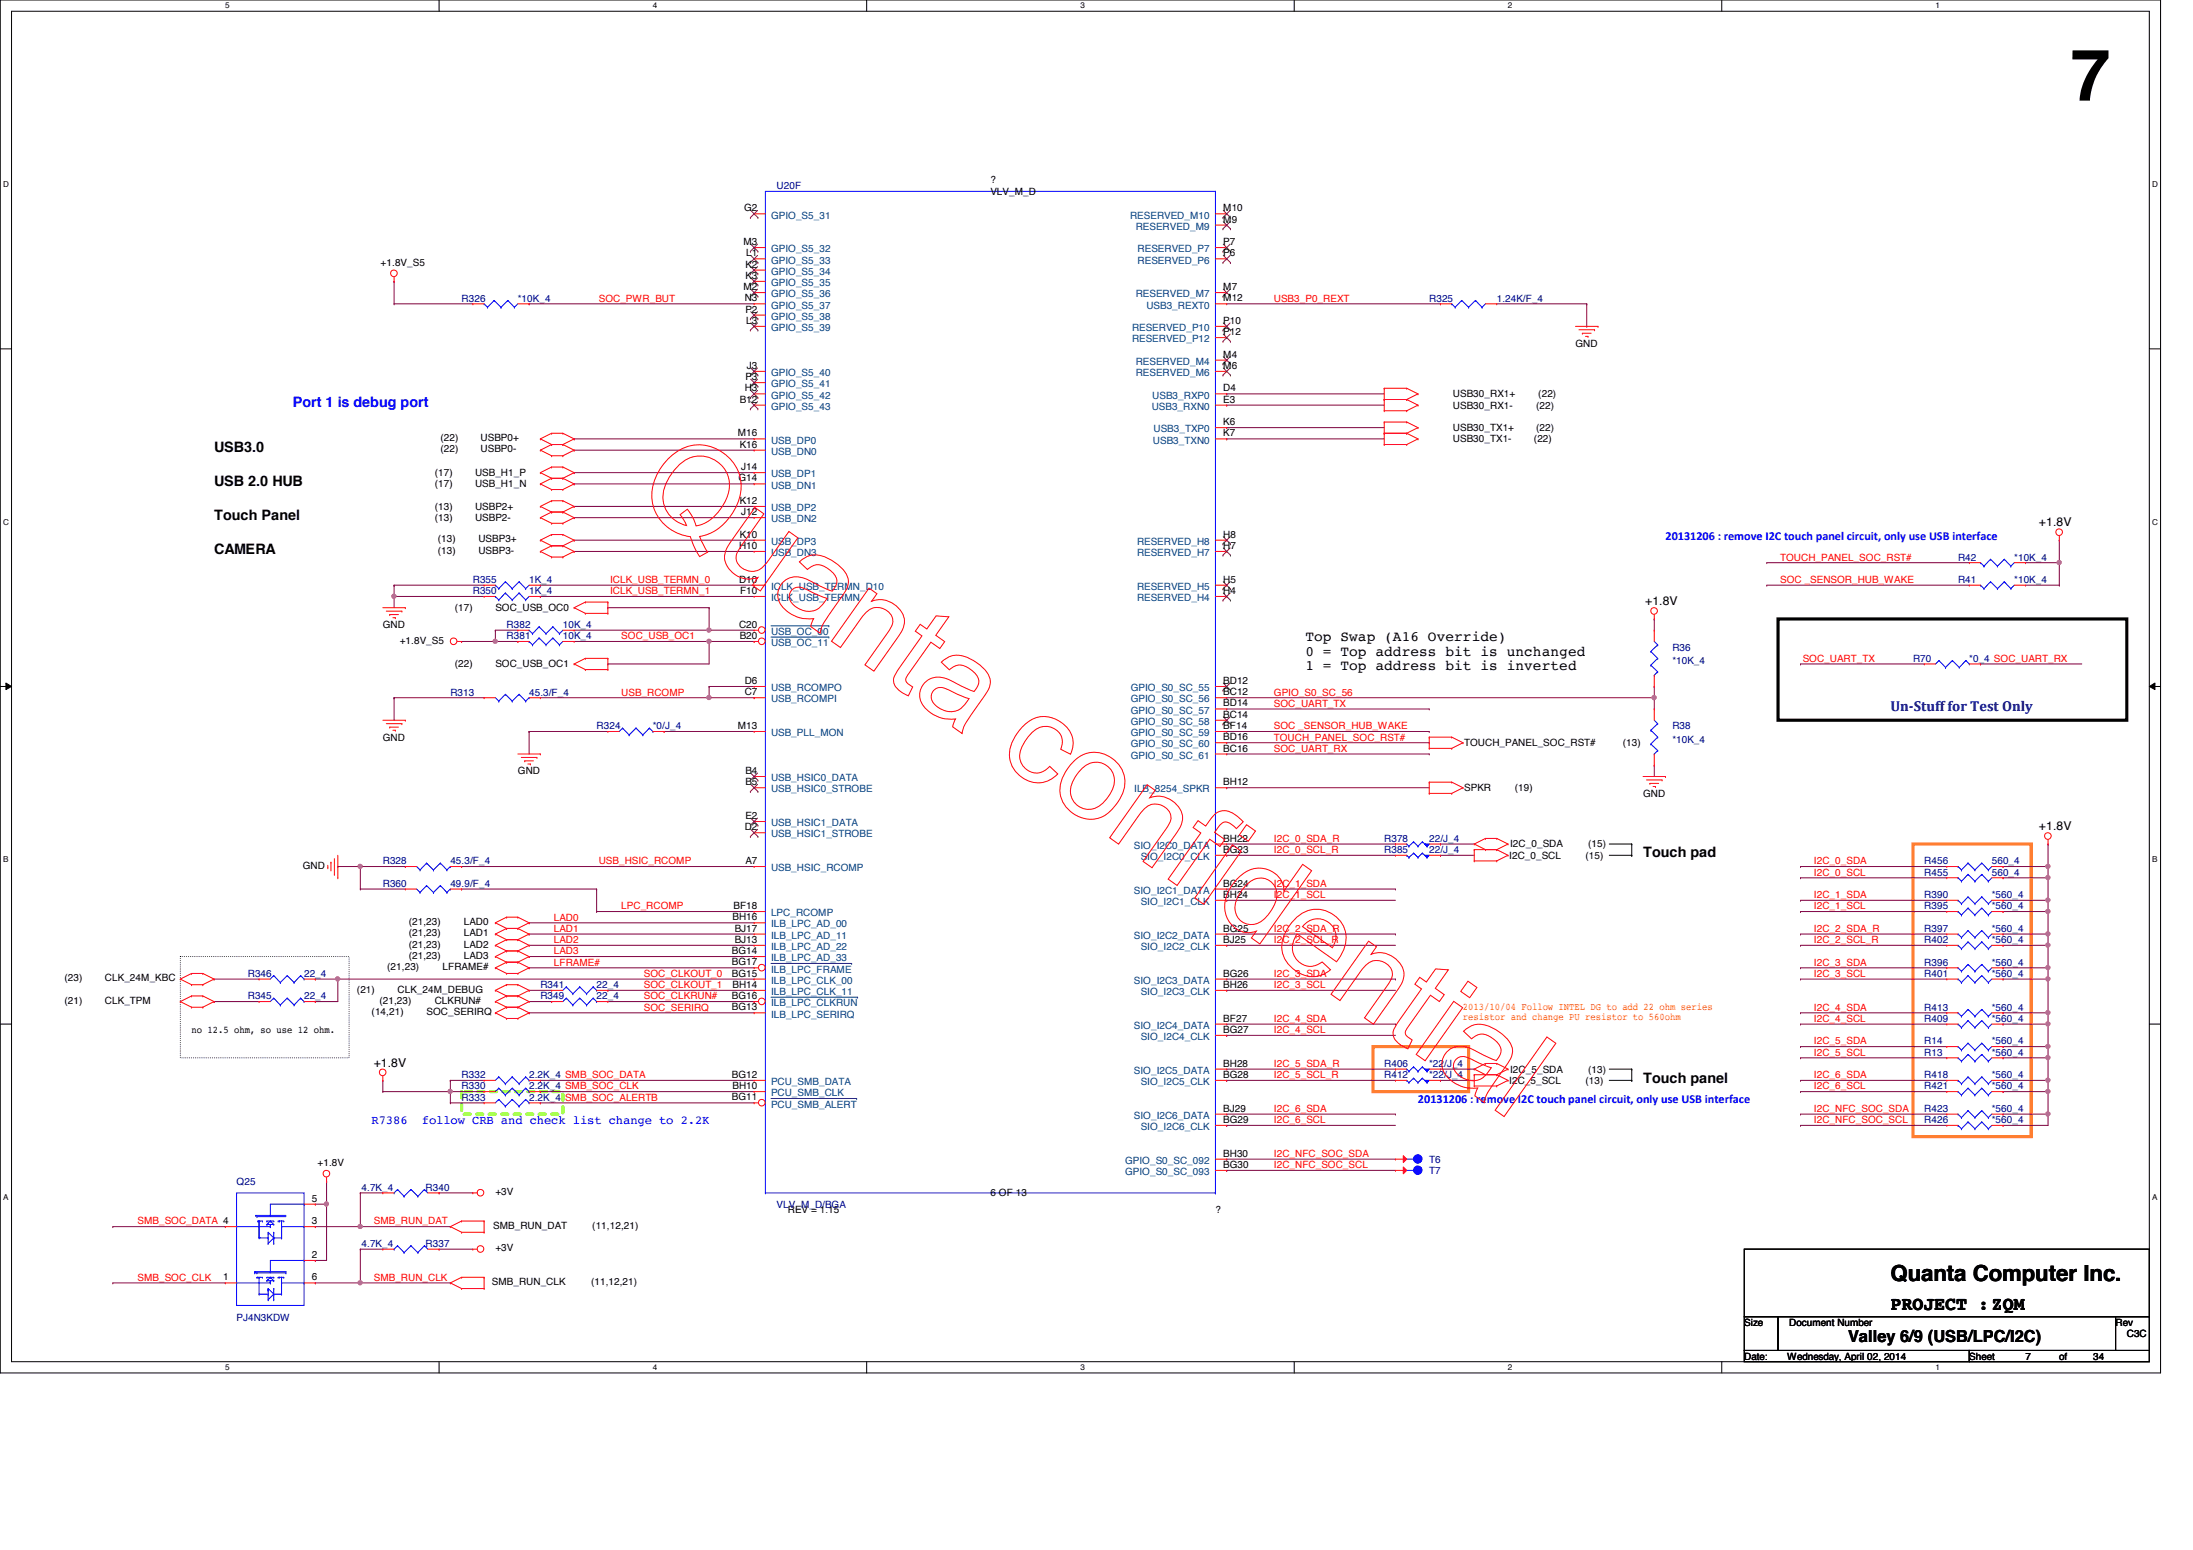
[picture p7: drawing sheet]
<svg xmlns="http://www.w3.org/2000/svg" width="297mm" height="210mm" viewBox="0 0 297 210" stroke-linecap="round" stroke-linejoin="round" font-family="sans-serif">
<defs><g id="words">
<text font-size="9.7" x="280.5" y="13.6">7</text>
<text font-size="3" x="256.1" y="173.4">Quanta Computer Inc.</text>
<text font-size="2.6" x="256.1" y="177.4">PROJECT :ZQM</text>
<text font-size="2.2" x="250.3" y="181.7">Valley 6/9 (USB/LPC/I2C)</text>
<text font-size="1.9" fill="#00f" x="39.7" y="55.2">Port 1 is debug port</text>
<g font-size="1.9">
<text x="29" y="61.3">USB3.0</text>
<text x="29" y="65.8">USB 2.0 HUB</text>
<text x="29" y="70.4">Touch Panel</text>
<text x="29" y="75">CAMERA</text>
<text x="176.8" y="86.9">Top Swap (A16 Override)</text>
<text x="176.8" y="88.8">0 = Top address bit is unchanged</text>
<text x="176.8" y="90.8">1 = Top address bit is inverted</text>
<text x="222.5" y="116.1">Touch pad</text>
<text x="222.5" y="146.6">Touch panel</text>
</g>
<text font-size="1.9" fill="#000080" x="256.1" y="96.4">Un-Stuff for Test Only</text>
<g font-size="1.7">
<text x="276.2" y="71.3">+1.8V</text>
<text x="222.8" y="82">+1.8V</text>
<text x="276.2" y="112.4">+1.8V</text>
<text x="50.6" y="144.4">+1.8V</text>
</g>
<g font-size="1.7" fill="#00f">
<text x="225.6" y="73.2">20131206 : remove I2C touch panel circuit, only use USB interface</text>
<text x="192.1" y="149.4">20131206 : remove I2C touch panel circuit, only use USB interface</text>
<text x="50.3" y="152.2">R7386</text>
<text x="57.1" y="152.2">follow CRB and check list change to 2.2K</text>
</g>
<g font-size="1.4">
<text x="100.8" y="28.6">G2</text>
<text x="134.2" y="26.4">VLV_M_D</text>
<text x="134.2" y="24.8">?</text>
<text x="165.7" y="28.6">M10</text>
<text x="51.6" y="36">+1.8V_S5</text>
<text x="100.7" y="33.2">M3</text>
<text x="101.1" y="34.7">L1</text>
<text x="165.7" y="30.1">M9</text>
<text x="165.7" y="33.2">P7</text>
<text x="165.7" y="34.7">P6</text>
<text x="100.7" y="39.3">M2</text>
<text x="100.9" y="40.8">N3</text>
<text x="101" y="36.2">K2</text>
<text x="101" y="37.8">K3</text>
<text x="165.7" y="39.3">M7</text>
<text x="165.7" y="40.8">M12</text>
<text x="101" y="42.3">P2</text>
<text x="101.1" y="43.9">L3</text>
<text x="165.7" y="43.9">P10</text>
<text x="165.7" y="45.4">P12</text>
<text x="213.4" y="46.9">GND</text>
<text x="100.9" y="53">H3</text>
<text x="101" y="51.5">P3</text>
<text x="101.2" y="50">J3</text>
<text x="165.7" y="48.4">M4</text>
<text x="165.7" y="50">M6</text>
<text x="165.7" y="53">D4</text>
<text x="196.8" y="53.8">USB30_RX1+</text>
<text x="208.4" y="53.8">(22)</text>
<text x="59.6" y="59.7">(22)</text>
<text x="65.1" y="59.7">USBP0+</text>
<text x="99.9" y="59.1">M16</text>
<text x="100.2" y="54.5">B12</text>
<text x="165.7" y="54.5">E3</text>
<text x="165.7" y="59.1">K7</text>
<text x="165.7" y="57.6">K6</text>
<text x="196.8" y="55.3">USB30_RX1-</text>
<text x="196.8" y="58.4">USB30_TX1+</text>
<text x="196.8" y="59.9">USB30_TX1-</text>
<text x="207.8" y="59.9">(22)</text>
<text x="208.1" y="55.3">(22)</text>
<text x="208.1" y="58.4">(22)</text>
<text x="58.9" y="64.5">(17)</text>
<text x="58.9" y="66">(17)</text>
<text x="59.6" y="61.3">(22)</text>
<text x="64.3" y="64.5">USB_H1_P</text>
<text x="64.3" y="66">USB_H1_N</text>
<text x="65.1" y="61.3">USBP0-</text>
<text x="100" y="65.2">G14</text>
<text x="100.2" y="60.6">K16</text>
<text x="100.4" y="63.7">J14</text>
<text x="58.9" y="69">(13)</text>
<text x="58.9" y="70.6">(13)</text>
<text x="64.3" y="69">USBP2+</text>
<text x="64.3" y="70.6">USBP2-</text>
<text x="100.2" y="68.2">K12</text>
<text x="100.4" y="69.8">J12</text>
<text x="59.3" y="73.4">(13)</text>
<text x="59.3" y="75">(13)</text>
<text x="64.8" y="73.4">USBP3+</text>
<text x="64.8" y="75">USBP3-</text>
<text x="100.1" y="74.3">H10</text>
<text x="100.2" y="72.8">K10</text>
<text x="165.7" y="74.3">H7</text>
<text x="165.7" y="72.8">H8</text>
<text x="61.6" y="82.8">(17)</text>
<text x="67.1" y="82.8">SOC_USB_OC0</text>
<text x="100.1" y="78.9">D10</text>
<text x="100.2" y="80.4">F10</text>
<text x="165.7" y="78.9">H5</text>
<text x="165.7" y="80.4">H4</text>
<text x="51.9" y="85">GND</text>
<text x="54.1" y="87.2">+1.8V_S5</text>
<text x="100.1" y="85">C20</text>
<text x="100.2" y="86.5">B20</text>
<text x="61.6" y="90.4">(22)</text>
<text x="67.1" y="90.4">SOC_USB_OC1</text>
<text x="100.9" y="92.6">D6</text>
<text x="100.9" y="94.1">C7</text>
<text x="165.7" y="92.6">BD12</text>
<text x="165.7" y="94.1">BC12</text>
<text x="165.7" y="95.7">BD14</text>
<text x="51.9" y="100.3">GND</text>
<text x="99.9" y="98.7">M13</text>
<text x="165.7" y="97.2">BC14</text>
<text x="165.7" y="98.7">BF14</text>
<text x="165.7" y="100.2">BD16</text>
<text x="165.7" y="101.8">BC16</text>
<text x="198.3" y="101">TOUCH_PANEL_SOC_RST#</text>
<text x="219.8" y="101">(13)</text>
<text x="70.1" y="104.9">GND</text>
<text x="101" y="106.3">B5</text>
<text x="101" y="104.8">B4</text>
<text x="165.7" y="106.3">BH12</text>
<text x="198.3" y="107.1">SPKR</text>
<text x="205.2" y="107.1">(19)</text>
<text x="222.5" y="107.9">GND</text>
<text x="100.9" y="112.4">D2</text>
<text x="101" y="110.9">E2</text>
<text x="165.7" y="114">BH22</text>
<text x="41" y="117.6">GND</text>
<text x="101" y="117">A7</text>
<text x="165.7" y="115.5">BG23</text>
<text x="204.4" y="116.3">I2C_0_SCL</text>
<text x="204.6" y="114.8">I2C_0_SDA</text>
<text x="214.8" y="116.3">(15)</text>
<text x="215.1" y="114.8">(15)</text>
<text x="55.4" y="125.3">(21,23)</text>
<text x="62.8" y="125.3">LAD0</text>
<text x="99.2" y="124.6">BH16</text>
<text x="99.4" y="123.1">BF18</text>
<text x="165.7" y="121.6">BH24</text>
<text x="165.7" y="120.1">BG24</text>
<text x="52.4" y="131.4">(21,23)</text>
<text x="55.4" y="126.8">(21,23)</text>
<text x="55.4" y="128.3">(21,23)</text>
<text x="55.4" y="129.8">(21,23)</text>
<text x="59.9" y="131.4">LFRAME#</text>
<text x="62.8" y="126.8">LAD1</text>
<text x="62.8" y="128.3">LAD2</text>
<text x="62.8" y="129.8">LAD3</text>
<text x="99.1" y="129.2">BG14</text>
<text x="99.1" y="130.7">BG17</text>
<text x="99.5" y="126.2">BJ17</text>
<text x="99.5" y="127.7">BJ13</text>
<text x="165.7" y="126.2">BG25</text>
<text x="165.7" y="127.7">BJ25</text>
<text x="8.7" y="132.9">(23)</text>
<text x="8.7" y="135.9">(21)</text>
<text x="14.2" y="132.9">CLK_24M_KBC</text>
<text x="14.2" y="135.9">CLK_TPM</text>
<text x="48.3" y="134.4">(21)</text>
<text x="50.3" y="137.5">(14,21)</text>
<text x="51.4" y="135.9">(21,23)</text>
<text x="53.8" y="134.4">CLK_24M_DEBUG</text>
<text x="57.8" y="137.5">SOC_SERIRQ</text>
<text x="58.9" y="135.9">CLKRUN#</text>
<text x="99.1" y="136.8">BG13</text>
<text x="99.1" y="132.2">BG15</text>
<text x="99.1" y="135.3">BG16</text>
<text x="99.2" y="133.8">BH14</text>
<text x="165.7" y="133.8">BH26</text>
<text x="165.7" y="132.2">BG26</text>
<text x="25.9" y="139.8">no 12.5 ohm, so use 12 ohm.</text>
<text x="165.7" y="139.9">BG27</text>
<text x="165.7" y="138.3">BF27</text>
<text x="99.1" y="149">BG11</text>
<text x="99.1" y="146">BG12</text>
<text x="99.2" y="147.5">BH10</text>
<text x="165.7" y="144.4">BH28</text>
<text x="165.7" y="146">BG28</text>
<text x="204.4" y="146.8">I2C_5_SCL</text>
<text x="204.6" y="145.2">I2C_5_SDA</text>
<text x="214.8" y="146.8">(13)</text>
<text x="215.1" y="145.2">(13)</text>
<text x="165.7" y="152.1">BG29</text>
<text x="165.7" y="150.5">BJ29</text>
<text x="43" y="157.9">+1.8V</text>
<text x="67.1" y="161.8">+3V</text>
<text x="165.7" y="156.6">BH30</text>
<text x="165.7" y="158.2">BG30</text>
<text x="42.2" y="162.7">5</text>
<text x="42.2" y="165.8">3</text>
<text x="66.8" y="166.4">SMB_RUN_DAT</text>
<text x="80.2" y="166.4">(11,12,21)</text>
<text x="106.7" y="164.3">REV = 1.15</text>
<text x="134.2" y="162">6 OF 13</text>
<text x="164.6" y="164.3">?</text>
<text x="30.2" y="173.4">1</text>
<text x="42.2" y="173.4">6</text>
<text x="42.2" y="170.3">2</text>
<text x="67.1" y="169.5">+3V</text>
<text x="66.6" y="174">SMB_RUN_CLK</text>
<text x="80.1" y="174">(11,12,21)</text>
<text x="236.3" y="179.5">Size</text>
<text x="242.4" y="179.5">Document Number</text>
<text x="286.6" y="179.5">Rev</text>
<text x="236.3" y="184.1">Date:</text>
<text x="242.1" y="184.1">Wednesday, April 02, 2014</text>
<text x="266.7" y="184.1">Sheet</text>
<text x="274.4" y="184.1">7</text>
<text x="278.9" y="184.1">of</text>
<text x="283.5" y="184.1">34</text>
<text x="288.1" y="181.1">C3C</text>
</g>
<g font-size="1.4" fill="#004080">
<text x="104.4" y="29.6">GPIO_S5_31</text>
<text x="153.1" y="29.6">RESERVED_M10</text>
<text x="104.4" y="34.2">GPIO_S5_32</text>
<text x="104.4" y="35.7">GPIO_S5_33</text>
<text x="153.8" y="31.1">RESERVED_M9</text>
<text x="154.1" y="34.2">RESERVED_P7</text>
<text x="154.1" y="35.7">RESERVED_P6</text>
<text x="104.4" y="37.2">GPIO_S5_34</text>
<text x="104.4" y="38.7">GPIO_S5_35</text>
<text x="104.4" y="40.3">GPIO_S5_36</text>
<text x="104.4" y="41.8">GPIO_S5_37</text>
<text x="153.8" y="40.3">RESERVED_M7</text>
<text x="155.3" y="41.8">USB3_REXT0</text>
<text x="104.4" y="43.3">GPIO_S5_38</text>
<text x="104.4" y="44.8">GPIO_S5_39</text>
<text x="153.3" y="44.8">RESERVED_P10</text>
<text x="153.3" y="46.4">RESERVED_P12</text>
<text x="104.4" y="50.9">GPIO_S5_40</text>
<text x="104.4" y="52.5">GPIO_S5_41</text>
<text x="104.4" y="54">GPIO_S5_42</text>
<text x="153.8" y="49.4">RESERVED_M4</text>
<text x="153.8" y="50.9">RESERVED_M6</text>
<text x="156.1" y="54">USB3_RXP0</text>
<text x="104.4" y="55.5">GPIO_S5_43</text>
<text x="156" y="55.5">USB3_RXN0</text>
<text x="156.2" y="58.5">USB3_TXP0</text>
<text x="104.4" y="61.6">USB_DN0</text>
<text x="104.4" y="60.1">USB_DP0</text>
<text x="104.4" y="64.6">USB_DP1</text>
<text x="156.2" y="60.1">USB3_TXN0</text>
<text x="104.4" y="66.2">USB_DN1</text>
<text x="104.4" y="70.7">USB_DN2</text>
<text x="104.4" y="69.2">USB_DP2</text>
<text x="104.4" y="75.3">USB_DN3</text>
<text x="104.4" y="73.8">USB_DP3</text>
<text x="154" y="75.3">RESERVED_H7</text>
<text x="154" y="73.8">RESERVED_H8</text>
<text x="104.4" y="81.4">ICLK_USB_TERMN</text>
<text x="104.4" y="79.9">ICLK_USB_TERMN_D10</text>
<text x="154" y="79.9">RESERVED_H5</text>
<text x="154" y="81.4">RESERVED_H4</text>
<text x="104.4" y="86">USB_OC_00</text>
<text x="104.4" y="87.5">USB_OC_11</text>
<text x="104.4" y="93.6">USB_RCOMPO</text>
<text x="104.4" y="95.1">USB_RCOMPI</text>
<text x="153.2" y="93.6">GPIO_S0_SC_55</text>
<text x="153.2" y="95.1">GPIO_S0_SC_56</text>
<text x="104.4" y="99.7">USB_PLL_MON</text>
<text x="153.2" y="96.6">GPIO_S0_SC_57</text>
<text x="153.2" y="98.2">GPIO_S0_SC_58</text>
<text x="153.2" y="99.7">GPIO_S0_SC_59</text>
<text x="153.2" y="101.2">GPIO_S0_SC_60</text>
<text x="104.4" y="107.3">USB_HSIC0_STROBE</text>
<text x="104.4" y="105.8">USB_HSIC0_DATA</text>
<text x="153.2" y="102.7">GPIO_S0_SC_61</text>
<text x="153.6" y="107.3">ILB_8254_SPKR</text>
<text x="104.4" y="113.4">USB_HSIC1_STROBE</text>
<text x="104.4" y="111.9">USB_HSIC1_DATA</text>
<text x="104.4" y="118">USB_HSIC_RCOMP</text>
<text x="153.6" y="114.9">SIO_I2C0_DATA</text>
<text x="154.5" y="116.5">SIO_I2C0_CLK</text>
<text x="104.4" y="125.6">ILB_LPC_AD_00</text>
<text x="104.4" y="124.1">LPC_RCOMP</text>
<text x="153.6" y="121">SIO_I2C1_DATA</text>
<text x="154.5" y="122.6">SIO_I2C1_CLK</text>
<text x="104.4" y="130.2">ILB_LPC_AD_33</text>
<text x="104.4" y="127.1">ILB_LPC_AD_11</text>
<text x="104.4" y="131.7">ILB_LPC_FRAME</text>
<text x="104.4" y="128.7">ILB_LPC_AD_22</text>
<text x="153.6" y="127.1">SIO_I2C2_DATA</text>
<text x="154.5" y="128.7">SIO_I2C2_CLK</text>
<text x="104.4" y="137.8">ILB_LPC_SERIRQ</text>
<text x="104.4" y="133.2">ILB_LPC_CLK_00</text>
<text x="104.4" y="136.3">ILB_LPC_CLKRUN</text>
<text x="104.4" y="134.7">ILB_LPC_CLK_11</text>
<text x="153.6" y="133.2">SIO_I2C3_DATA</text>
<text x="154.5" y="134.7">SIO_I2C3_CLK</text>
<text x="153.6" y="139.3">SIO_I2C4_DATA</text>
<text x="154.5" y="140.8">SIO_I2C4_CLK</text>
<text x="104.4" y="150">PCU_SMB_ALERT</text>
<text x="104.4" y="148.5">PCU_SMB_CLK</text>
<text x="104.4" y="146.9">PCU_SMB_DATA</text>
<text x="153.6" y="145.4">SIO_I2C5_DATA</text>
<text x="154.5" y="146.9">SIO_I2C5_CLK</text>
<text x="153.6" y="151.5">SIO_I2C6_DATA</text>
<text x="154.5" y="153">SIO_I2C6_CLK</text>
<text x="152.4" y="157.6">GPIO_S0_SC_092</text>
<text x="152.4" y="159.1">GPIO_S0_SC_093</text>
</g>
<g font-size="1.4" fill="#000080">
<text x="105.2" y="25.6">U20F</text>
<text x="62.5" y="40.9">R326</text>
<text x="70.1" y="40.9">*10K_4</text>
<text x="193.6" y="40.9">R325</text>
<text x="202.7" y="40.9">1.24K/F_4</text>
<text x="265.2" y="75.9">R42</text>
<text x="272.8" y="75.9">*10K_4</text>
<text x="64" y="79">R355</text>
<text x="64" y="80.5">R350</text>
<text x="71.7" y="79">1K_4</text>
<text x="71.7" y="80.5">1K_4</text>
<text x="265.2" y="79">R41</text>
<text x="272.8" y="79">*10K_4</text>
<text x="68.6" y="85">R382</text>
<text x="68.6" y="86.6">R381</text>
<text x="76.2" y="85">10K_4</text>
<text x="76.2" y="86.6">10K_4</text>
<text x="226.5" y="88.1">R36</text>
<text x="226.5" y="89.9">*10K_4</text>
<text x="259.1" y="89.6">R70</text>
<text x="266.7" y="89.6">*0_4 SOC_UART_RX</text>
<text x="61" y="94.2">R313</text>
<text x="71.7" y="94.2">45.3/F_4</text>
<text x="80.8" y="98.8">R324</text>
<text x="88.4" y="98.8">*0/J_4</text>
<text x="226.5" y="98.8">R38</text>
<text x="226.5" y="100.6">*10K_4</text>
<text x="51.9" y="117.1">R328</text>
<text x="61" y="117.1">45.3/F_4</text>
<text x="187.5" y="114">R378</text>
<text x="187.5" y="115.5">R385</text>
<text x="193.6" y="114">22/J_4</text>
<text x="193.6" y="115.5">22/J_4</text>
<text x="260.6" y="117.1">R456</text>
<text x="260.6" y="118.6">R455</text>
<text x="269.8" y="117.1">560_4</text>
<text x="269.8" y="118.6">560_4</text>
<text x="51.9" y="120.1">R360</text>
<text x="61" y="120.1">49.9/F_4</text>
<text x="260.6" y="121.6">R390</text>
<text x="260.6" y="123.1">R395</text>
<text x="269.8" y="121.6">*560_4</text>
<text x="269.8" y="123.1">*560_4</text>
<text x="260.6" y="126.2">R397</text>
<text x="260.6" y="127.7">R402</text>
<text x="260.6" y="130.8">R396</text>
<text x="269.8" y="126.2">*560_4</text>
<text x="269.8" y="127.7">*560_4</text>
<text x="269.8" y="130.8">*560_4</text>
<text x="33.6" y="135.3">R345</text>
<text x="33.6" y="132.3">R346</text>
<text x="41.2" y="135.3">22_4</text>
<text x="41.2" y="132.3">22_4</text>
<text x="73.2" y="133.8">R341</text>
<text x="73.2" y="135.3">R349</text>
<text x="80.8" y="133.8">22_4</text>
<text x="80.8" y="135.3">22_4</text>
<text x="260.6" y="132.3">R401</text>
<text x="260.6" y="136.9">R413</text>
<text x="269.8" y="132.3">*560_4</text>
<text x="269.8" y="136.9">*560_4</text>
<text x="260.6" y="143">R13</text>
<text x="260.6" y="138.4">R409</text>
<text x="260.6" y="141.4">R14</text>
<text x="269.8" y="138.4">*560_4</text>
<text x="269.8" y="143">*560_4</text>
<text x="269.8" y="141.4">*560_4</text>
<text x="62.5" y="147.5">R330</text>
<text x="62.5" y="149.1">R333</text>
<text x="62.5" y="146">R332</text>
<text x="71.7" y="147.5">2.2K_4 SMB_SOC_CLK</text>
<text x="71.7" y="149.1">2.2K_4</text>
<text x="71.7" y="146">2.2K_4 SMB_SOC_DATA</text>
<text x="187.5" y="144.5">R406</text>
<text x="187.5" y="146">R412</text>
<text x="193.6" y="144.5">*22/J_4</text>
<text x="193.6" y="146">*22/J_4</text>
<text x="260.6" y="147.5">R421</text>
<text x="260.6" y="146">R418</text>
<text x="269.8" y="147.5">*560_4</text>
<text x="269.8" y="146">*560_4</text>
<text x="260.6" y="150.6">R423</text>
<text x="260.6" y="152.1">R426</text>
<text x="269.8" y="150.6">*560_4</text>
<text x="269.8" y="152.1">*560_4</text>
<text x="32" y="160.5">Q25</text>
<text x="49" y="161.2">4.7K_4</text>
<text x="57.7" y="161.2">R340</text>
<text x="193.6" y="157.4">T6</text>
<text x="193.6" y="159">T7</text>
<text x="105.2" y="163.5">VLV_M_D/BGA</text>
<text x="49" y="168.9">4.7K_4</text>
<text x="57.7" y="168.9">R337</text>
<text x="32" y="178.9">PJ4N3KDW</text>
</g>
<g font-size="1.4" fill="#f00">
<text x="81.1" y="40.9">SOC_PWR_BUT</text>
<text x="172.5" y="40.9">USB3_P0_REXT</text>
<text x="241.1" y="75.9">TOUCH_PANEL_SOC_RST#</text>
<text x="82.6" y="79">ICLK_USB_TERMN_0</text>
<text x="82.6" y="80.5">ICLK_USB_TERMN_1</text>
<text x="241.1" y="79">SOC _SENSOR_HUB_WAKE</text>
<text x="84.2" y="86.6">SOC_USB_OC1</text>
<text x="244.2" y="89.6">SOC_UART_TX</text>
<text x="84.2" y="94.2">USB_RCOMP</text>
<text x="172.5" y="95.7">SOC_UART_TX</text>
<text x="172.5" y="94.2">GPIO_S0_SC_56</text>
<text x="172.5" y="100.3">TOUCH_PANEL_SOC_RST#</text>
<text x="172.5" y="98.8">SOC _SENSOR_HUB_WAKE</text>
<text x="172.5" y="101.8">SOC_UART_RX</text>
<text x="81.1" y="117.1">USB_HSIC_RCOMP</text>
<text x="172.5" y="115.5">I2C_0_SCL_R</text>
<text x="172.5" y="114">I2C_0_SDA_R</text>
<text x="245.7" y="118.6">I2C_0_SCL</text>
<text x="245.7" y="117.1">I2C_0_SDA</text>
<text x="75" y="124.7">LAD0</text>
<text x="84.2" y="123.1">LPC_RCOMP</text>
<text x="172.5" y="121.6">I2C_1_SCL</text>
<text x="172.5" y="120.1">I2C_1_SDA</text>
<text x="245.7" y="123.1">I2C_1_SCL</text>
<text x="245.7" y="121.6">I2C_1_SDA</text>
<text x="75" y="129.2">LAD3</text>
<text x="75" y="126.2">LAD1</text>
<text x="75" y="127.7">LAD2</text>
<text x="75" y="130.8">LFRAME#</text>
<text x="172.5" y="127.7">I2C_2_SCL_R</text>
<text x="172.5" y="126.2">I2C_2_SDA_R</text>
<text x="245.7" y="127.7">I2C_2_SCL_R</text>
<text x="245.7" y="126.2">I2C_2_SDA_R</text>
<text x="245.7" y="130.8">I2C_3_SDA</text>
<text x="87.2" y="136.9">SOC_SERIRQ</text>
<text x="87.2" y="135.3">SOC_CLKRUN#</text>
<text x="87.2" y="133.8">SOC_CLKOUT_1</text>
<text x="87.2" y="132.3">SOC_CLKOUT_0</text>
<text x="172.5" y="133.8">I2C_3_SCL</text>
<text x="172.5" y="132.3">I2C_3_SDA</text>
<text x="245.7" y="132.3">I2C_3_SCL</text>
<text x="245.7" y="136.9">I2C_4_SDA</text>
<text x="172.5" y="139.9">I2C_4_SCL</text>
<text x="172.5" y="138.4">I2C_4_SDA</text>
<text x="245.7" y="138.4">I2C_4_SCL</text>
<text x="245.7" y="143">I2C_5_SCL</text>
<text x="245.7" y="141.4">I2C_5_SDA</text>
<text x="76.5" y="149.1">SMB_SOC_ALERTB</text>
<text x="172.5" y="146">I2C_5_SCL_R</text>
<text x="172.5" y="144.5">I2C_5_SDA_R</text>
<text x="245.7" y="147.5">I2C_6_SCL</text>
<text x="245.7" y="146">I2C_6_SDA</text>
<text x="172.5" y="152.1">I2C_6_SCL</text>
<text x="172.5" y="150.6">I2C_6_SDA</text>
<text x="245.7" y="152.1">I2C_NFC_SOC_SCL</text>
<text x="245.7" y="150.6">I2C_NFC_SOC_SDA</text>
<text x="172.5" y="156.7">I2C_NFC_SOC_SDA</text>
<text x="172.5" y="158.2">I2C_NFC_SOC_SCL</text>
<text x="18.6" y="165.8">SMB_SOC_DATA 4</text>
<text x="50.6" y="165.8">SMB_RUN_DAT</text>
<text x="18.6" y="173.4">SMB_SOC_CLK</text>
<text x="50.6" y="173.4">SMB_RUN_CLK</text>
</g>
<g font-size="1.4" fill="#ff8000">
<text x="198.2" y="136.8">2013/10/04 Follow INTEL DG to add 22 ohm series</text>
<text x="198.2" y="138.1">resistor and change PU resistor to 560ohm</text>
</g>
<g font-size="1.1">
<text x="30.5" y="1.1">5</text>
<text x="88.4" y="1.1">4</text>
<text x="146.3" y="1.1">3</text>
<text x="204.3" y="1.1">2</text>
<text x="262.2" y="1.1">1</text>
<text x=".4" y="25.4">D</text>
<text x="291.5" y="25.4">D</text>
<text x=".4" y="71.1">C</text>
<text x="291.5" y="71.1">C</text>
<text x=".4" y="116.8">B</text>
<text x="291.5" y="116.8">B</text>
<text x=".4" y="162.5">A</text>
<text x="291.5" y="162.5">A</text>
<text x="30.5" y="185.5">5</text>
<text x="88.4" y="185.5">4</text>
<text x="146.3" y="185.5">3</text>
<text x="204.3" y="185.5">2</text>
<text x="262.2" y="185.5">1</text>
</g>
</g></defs>
<path d="M0 0h292.6v185.9h-292.6zM1.6 1.5h289.5v182.9h-289.5z" fill="none" stroke="#000" stroke-width=".14"/>
<g fill="#fff">
<path d="M30.5 .2h.6v1.2h-.6z"/>
<path d="M30.5 184.6h.6v1.2h-.6z"/>
</g>
<path d="M59.5 0v1.5M59.5 184.4v1.5" fill="none" stroke="#000" stroke-width=".14"/>
<g fill="#fff">
<path d="M88.4 .2h.6v1.2h-.6z"/>
<path d="M88.4 184.6h.6v1.2h-.6z"/>
</g>
<path d="M117.4 0v1.5M117.4 184.4v1.5" fill="none" stroke="#000" stroke-width=".14"/>
<g fill="#fff">
<path d="M146.3 .2h.6v1.2h-.6z"/>
<path d="M146.3 184.6h.6v1.2h-.6z"/>
</g>
<path d="M175.3 0v1.5M175.3 184.4v1.5" fill="none" stroke="#000" stroke-width=".14"/>
<g fill="#fff">
<path d="M204.3 .2h.5v1.2h-.5z"/>
<path d="M204.3 184.6h.5v1.2h-.5z"/>
</g>
<path d="M233.2 0v1.5M233.2 184.4v1.5" fill="none" stroke="#000" stroke-width=".14"/>
<g fill="#fff">
<path d="M262.2 .2h.6v1.2h-.6z"/>
<path d="M262.2 184.6h.6v1.2h-.6z"/>
<path d="M.4 24.4h.8v1.2h-.8z"/>
<path d="M291.5 24.4h.8v1.2h-.8z"/>
<path d="M.4 70.1h.8v1.2h-.8z"/>
<path d="M291.5 70.1h.8v1.2h-.8z"/>
</g>
<path d="M0 47.2h1.6M291.1 47.2h1.5" fill="none" stroke="#000" stroke-width=".14"/>
<g fill="#fff">
<path d="M.4 115.8h.7v1.2h-.7z"/>
<path d="M291.5 115.8h.7v1.2h-.7z"/>
</g>
<path d="M0 93h1.6M.8 92.5l.8 .5-.8 .4zM291.1 93l.8-.5v.9zM291.1 93h1.5" fill="none" stroke="#000" stroke-width=".14"/>
<path d="M.8 92.5l.8 .5-.8 .4zM291.1 93l.8-.5v.9z" fill="#000"/>
<g fill="#fff">
<path d="M.4 161.5h.7v1.2h-.7z"/>
<path d="M291.5 161.5h.7v1.2h-.7z"/>
</g>
<path d="M218 115.8h3M218 114.3h3M221 115.8h.1M221 114.3h.1M221 114.3v1.5M0 138.7h1.6M291.1 138.7h1.5M218 146.3h3M218 144.8h3M221 146.3h.1M221 144.8h.1M221 144.8v1.5" fill="none" stroke="#000" stroke-width=".14"/>
<path d="M240.8 83.8h47.3v13.7h-47.3z" fill="none" stroke="#000" stroke-width=".42"/>
<path d="M62.5 147.8h13.7v3.1h-13.7z" fill="none" stroke="#80ff00" stroke-width=".42" stroke-dasharray=".8 .8"/>
<path d="M259.1 114.3h16v39.6h-16zM186 141.7h12.9v6.1h-12.9z" fill="none" stroke="#ff8000" stroke-width=".42"/>
<path d="M24.4 129.5h22.9v13.8h-22.9z" fill="none" stroke="#000" stroke-width=".14" stroke-dasharray="0 .3"/>
<g fill="none" stroke="#800040" stroke-width=".14">
<path d="M166.2 41.1h28.9M195.1 41.1h.1M214.9 44.2h.1M214.9 41.1v3.1M73.2 79.2h.1M73.2 79.2h28.9M239.3 76.2h.1M239.3 76.2h27.4M274.4 76.2h4.5M278.9 76.2h.1M53.4 80.8h.1M53.4 80.8v1.5"/>
<path d="M73.2 80.8h.1M73.2 94.5h22.9M73.2 80.8h28.9M96.1 94.5h.1M62.5 117.3h.1M62.5 117.3h39.6M166.2 115.8h.1M166.2 115.8h22.8M166.2 114.3h22.8M166.2 100.6h27.4M189 114.3h.1M193.6 100.6h.1"/>
<path d="M42.7 132.6h.1M42.7 132.6h3.1M62.5 120.4h.1M62.5 120.4h18.3M71.7 129.5h.1M71.7 125h.1M71.7 126.5h.1M71.7 128h.1M71.7 131.1h.1M71.7 129.5h30.4M71.7 125h30.4M71.7 126.5h30.4"/>
<path d="M71.7 128h30.4M71.7 131.1h30.4M71.7 135.6h3M74.7 135.6h.1M166.2 128h.1M166.2 121.9h.1M166.2 134.1h.1M166.2 120.4h22.8M166.2 126.5h22.8M166.2 128h22.8M166.2 132.6h22.8M166.2 121.9h22.8"/>
<path d="M166.2 138.7h22.8M166.2 134.1h22.8M189 126.5h.1M189 120.4h.1M189 138.7h.1M189 132.6h.1M73.2 146.3h.1M73.2 147.8h.1M73.2 149.4h.1M73.2 146.3h28.9M73.2 147.8h28.9M73.2 149.4h28.9"/>
<path d="M166.2 152.4h.1M166.2 146.3h.1M166.2 140.2h.1M166.2 152.4h22.8M166.2 150.9h22.8M166.2 146.3h22.8M166.2 144.8h22.8M166.2 140.2h22.8M189 150.9h.1M189 144.8h.1"/>
</g>
<circle cx="278.9" cy="76.2" r=".29" fill="#f0f"/>
<circle cx="278.9" cy="76.2" r=".29" fill="none" stroke="#f0f" stroke-width=".14"/>
<g fill="none" stroke="#800040" stroke-width=".14">
<path d="M53.4 79.2h.1M53.4 79.2h12.2M53.4 79.2v1.6M278.9 73.2h.1M278.9 73.2v3M53.4 80.8h.1M53.4 80.8h12.2M166.2 99.1h27.4M193.6 99.1h.1M29 132.6h.1M29 132.6h6.1M71.7 137.2h.1"/>
<path d="M71.7 137.2h30.4M82.3 135.6h19.8M102.1 135.6h.1M166.2 157h.1M166.2 157h22.8"/>
</g>
<circle cx="53.3" cy="80.7" r=".29" fill="#f0f"/>
<circle cx="53.3" cy="80.7" r=".29" fill="none" stroke="#f0f" stroke-width=".14"/>
<path d="M53.4 94.5h.1M53.4 94.5h12.2M53.4 94.5v3M77.8 85.3h18.3M77.8 86.9h18.3M96.1 85.3h.1M96.1 86.9h.1" fill="none" stroke="#800040" stroke-width=".14"/>
<circle cx="96" cy="86.8" r=".29" fill="#f0f"/>
<circle cx="96" cy="86.8" r=".29" fill="none" stroke="#f0f" stroke-width=".14"/>
<path d="M67.1 85.3h.1M67.1 86.9h.1M67.1 85.3h3M67.1 85.3v1.6M67.1 86.9h3M70.1 86.9h.1" fill="none" stroke="#800040" stroke-width=".14"/>
<circle cx="67.1" cy="86.8" r=".29" fill="#f0f"/>
<circle cx="67.1" cy="86.8" r=".29" fill="none" stroke="#f0f" stroke-width=".14"/>
<path d="M62.5 86.9h.1M62.5 86.9h4.6M48.8 117.3h.1M48.8 117.3v3.1M48.8 120.4h.1M48.8 120.4h6.1M80.8 120.4h.1M80.8 123.4h.1M80.8 120.4v3M80.8 123.4h21.3" fill="none" stroke="#800040" stroke-width=".14"/>
<circle cx="48.8" cy="117.3" r=".29" fill="#f0f"/>
<circle cx="48.8" cy="117.3" r=".29" fill="none" stroke="#f0f" stroke-width=".14"/>
<path d="M202.7 41.1h12.2M214.9 41.1h.1M51.9 147.8h.1M51.9 147.8h13.7M61 146.3h.1M61 149.4h.1M61 147.8h.1M61 146.3h4.6M61 146.3v3.1M61 149.4h4.6" fill="none" stroke="#800040" stroke-width=".14"/>
<circle cx="61" cy="147.8" r=".29" fill="#f0f"/>
<circle cx="61" cy="147.8" r=".29" fill="none" stroke="#f0f" stroke-width=".14"/>
<g fill="none" stroke="#800040" stroke-width=".14">
<path d="M53.4 38.1h.1M53.4 38.1v3M53.4 41.1h.1M53.4 41.1h10.6M71.7 41.1h.1M71.7 41.1h30.4M77.8 68.6h.1M77.8 70.1h.1M77.8 68.6h24.3M77.8 70.1h24.3M239.3 79.2h.1M239.3 79.2h27.4"/>
<path d="M274.4 79.2h4.5M278.9 76.2h.1M278.9 79.2h.1M278.9 76.2v3M166.2 96h27.4M193.6 96h.1M243.9 89.9h.1M243.9 89.9h16.7M268.3 89.9h.1M268.3 89.9h13.7M166.2 106.7h.1M166.2 106.7h27.4"/>
<path d="M166.2 102.1h27.4M193.6 102.1h.1M51.9 146.3h.1M51.9 146.3v1.5M44.2 160h.1M44.2 163.1h.1M44.2 160v10.7"/>
</g>
<circle cx="44.2" cy="163" r=".29" fill="#f0f"/>
<circle cx="44.2" cy="163" r=".29" fill="none" stroke="#f0f" stroke-width=".14"/>
<path d="M42.7 170.7h.1M42.7 163.1h.1M42.7 173.7h.1M42.7 170.7h1.5M42.7 163.1h1.5M48.8 169.2h.1M48.8 161.5h.1M48.8 169.2v4.5h-6.1M48.8 169.2h3.1M48.8 161.5v4.6M59.5 169.2h.1M59.5 169.2h4.5" fill="none" stroke="#800040" stroke-width=".14"/>
<circle cx="48.8" cy="166.1" r=".29" fill="#f0f"/>
<circle cx="48.8" cy="166.1" r=".29" fill="none" stroke="#f0f" stroke-width=".14"/>
<path d="M42.7 166.1h.1M42.7 166.1h6.1M48.8 161.5h.1M48.8 173.7h.1M48.8 161.5h3.1M48.8 173.7h12.2M59.5 161.5h.1M59.5 161.5h4.5" fill="none" stroke="#800040" stroke-width=".14"/>
<circle cx="48.8" cy="173.7" r=".29" fill="#f0f"/>
<circle cx="48.8" cy="173.7" r=".29" fill="none" stroke="#f0f" stroke-width=".14"/>
<g fill="none" stroke="#800040" stroke-width=".14">
<path d="M166.2 94.5h57.9M224.1 94.5h.1M224.1 93h.1M224.1 93v1.5M45.8 117.3h.1M45.8 117.3h9.1M54.9 117.3h.1M71.7 134.1h.1M71.7 134.1h3M82.3 134.1h.1M82.3 134.1h19.8M15.3 166.1h.1"/>
<path d="M15.3 173.7h.1M15.3 166.1h15.2M15.3 173.7h15.2M48.8 166.1h.1M48.8 166.1h12.2"/>
</g>
<circle cx="224" cy="94.5" r=".29" fill="#f0f"/>
<circle cx="224" cy="94.5" r=".29" fill="none" stroke="#f0f" stroke-width=".14"/>
<path d="M82.3 82.3h.1M82.3 82.3h13.8M96.1 82.3h.1M96.1 82.3v3M224.1 83.8h.1M224.1 94.5h.1M224.1 83.8v1.5M224.1 94.5v1.5M224.1 103.6h.1M224.1 103.6v1.6" fill="none" stroke="#800040" stroke-width=".14"/>
<circle cx="96" cy="85.3" r=".29" fill="#f0f"/>
<circle cx="96" cy="85.3" r=".29" fill="none" stroke="#f0f" stroke-width=".14"/>
<g fill="none" stroke="#800040" stroke-width=".14">
<path d="M77.8 73.2h.1M77.8 74.7h.1M77.8 73.2h24.3M77.8 74.7h24.3M71.7 99.1h.1M71.7 99.1h10.6M71.7 99.1v3M90 99.1h.1M90 99.1h12.1M96.1 85.3h.1M96.1 85.3h6M243.9 118.9h.1"/>
<path d="M243.9 117.3h.1M243.9 118.9h19.8M243.9 117.3h19.8M271.3 117.3h.1M271.3 117.3h6.1M277.4 117.3h.1M277.4 117.3v1.6M243.9 123.4h.1M243.9 121.9h.1M243.9 128h.1M243.9 126.5h.1M243.9 132.6h.1"/>
<path d="M243.9 131.1h.1M243.9 138.7h.1M243.9 137.2h.1M243.9 123.4h19.8M243.9 121.9h19.8M243.9 128h19.8M243.9 126.5h19.8M243.9 132.6h19.8M243.9 131.1h19.8M243.9 138.7h19.8M243.9 137.2h19.8M243.9 143.3h.1"/>
<path d="M243.9 141.7h.1M243.9 147.8h.1M243.9 146.3h.1M243.9 152.4h.1M243.9 150.9h.1M243.9 143.3h19.8M243.9 141.7h19.8M243.9 147.8h19.8M243.9 146.3h19.8M243.9 152.4h19.8M243.9 150.9h19.8"/>
</g>
<circle cx="277.4" cy="118.8" r=".29" fill="#f0f"/>
<circle cx="277.4" cy="118.8" r=".29" fill="none" stroke="#f0f" stroke-width=".14"/>
<circle cx="277.4" cy="117.3" r=".29" fill="#f0f"/>
<circle cx="277.4" cy="117.3" r=".29" fill="none" stroke="#f0f" stroke-width=".14"/>
<path d="M271.3 152.4h.1M271.3 150.9h.1M271.3 152.4h6.1M271.3 150.9h6.1" fill="none" stroke="#800040" stroke-width=".14"/>
<circle cx="277.4" cy="150.8" r=".29" fill="#f0f"/>
<circle cx="277.4" cy="150.8" r=".29" fill="none" stroke="#f0f" stroke-width=".14"/>
<path d="M271.3 147.8h.1M271.3 147.8h6.1M277.4 150.9h.1M277.4 150.9v1.5" fill="none" stroke="#800040" stroke-width=".14"/>
<circle cx="277.4" cy="147.8" r=".29" fill="#f0f"/>
<circle cx="277.4" cy="147.8" r=".29" fill="none" stroke="#f0f" stroke-width=".14"/>
<path d="M271.3 146.3h.1M271.3 146.3h6.1M277.4 147.8h.1M277.4 147.8v3.1" fill="none" stroke="#800040" stroke-width=".14"/>
<circle cx="277.4" cy="146.3" r=".29" fill="#f0f"/>
<circle cx="277.4" cy="146.3" r=".29" fill="none" stroke="#f0f" stroke-width=".14"/>
<path d="M271.3 143.3h.1M271.3 143.3h6.1M277.4 146.3h.1M277.4 146.3v1.5" fill="none" stroke="#800040" stroke-width=".14"/>
<circle cx="277.4" cy="143.2" r=".29" fill="#f0f"/>
<circle cx="277.4" cy="143.2" r=".29" fill="none" stroke="#f0f" stroke-width=".14"/>
<path d="M271.3 138.7h.1M271.3 138.7h6.1M277.4 138.7h.1M277.4 138.7v7.6M271.3 141.7h.1M271.3 141.7h6.1M277.4 143.3h.1M277.4 141.7h.1" fill="none" stroke="#800040" stroke-width=".14"/>
<circle cx="277.4" cy="141.7" r=".29" fill="#f0f"/>
<circle cx="277.4" cy="141.7" r=".29" fill="none" stroke="#f0f" stroke-width=".14"/>
<circle cx="277.4" cy="138.7" r=".29" fill="#f0f"/>
<circle cx="277.4" cy="138.7" r=".29" fill="none" stroke="#f0f" stroke-width=".14"/>
<path d="M271.3 137.2h.1M271.3 137.2h6.1" fill="none" stroke="#800040" stroke-width=".14"/>
<circle cx="277.4" cy="137.1" r=".29" fill="#f0f"/>
<circle cx="277.4" cy="137.1" r=".29" fill="none" stroke="#f0f" stroke-width=".14"/>
<path d="M271.3 132.6h.1M271.3 132.6h6.1M277.4 137.2h.1M277.4 137.2v1.5" fill="none" stroke="#800040" stroke-width=".14"/>
<circle cx="277.4" cy="132.6" r=".29" fill="#f0f"/>
<circle cx="277.4" cy="132.6" r=".29" fill="none" stroke="#f0f" stroke-width=".14"/>
<path d="M271.3 131.1h.1M271.3 128h.1M271.3 131.1h6.1M271.3 128h6.1M277.4 132.6h.1M277.4 131.1h.1M277.4 131.1v6.1" fill="none" stroke="#800040" stroke-width=".14"/>
<circle cx="277.4" cy="128" r=".29" fill="#f0f"/>
<circle cx="277.4" cy="128" r=".29" fill="none" stroke="#f0f" stroke-width=".14"/>
<path d="M277.4 128h.1M277.4 128v3.1" fill="none" stroke="#800040" stroke-width=".14"/>
<circle cx="277.4" cy="131" r=".29" fill="#f0f"/>
<circle cx="277.4" cy="131" r=".29" fill="none" stroke="#f0f" stroke-width=".14"/>
<path d="M271.3 126.5h.1M271.3 126.5h6.1" fill="none" stroke="#800040" stroke-width=".14"/>
<circle cx="277.4" cy="126.5" r=".29" fill="#f0f"/>
<circle cx="277.4" cy="126.5" r=".29" fill="none" stroke="#f0f" stroke-width=".14"/>
<path d="M271.3 123.4h.1M271.3 123.4h6.1M277.4 126.5h.1M277.4 126.5v1.5" fill="none" stroke="#800040" stroke-width=".14"/>
<circle cx="277.4" cy="123.4" r=".29" fill="#f0f"/>
<circle cx="277.4" cy="123.4" r=".29" fill="none" stroke="#f0f" stroke-width=".14"/>
<path d="M271.3 121.9h.1M271.3 121.9h6.1M277.4 123.4h.1M277.4 123.4v3.1" fill="none" stroke="#800040" stroke-width=".14"/>
<circle cx="277.4" cy="121.9" r=".29" fill="#f0f"/>
<circle cx="277.4" cy="121.9" r=".29" fill="none" stroke="#f0f" stroke-width=".14"/>
<g fill="none" stroke="#800040" stroke-width=".14">
<path d="M77.8 59.4h.1M77.8 59.4h24.3M166.2 53.3h.1M166.2 54.9h.1M166.2 57.9h.1M166.2 59.4h.1M166.2 59.4h21.3M166.2 53.3h21.3M166.2 54.9h21.3M166.2 57.9h21.3M77.8 61h.1M77.8 64h.1"/>
<path d="M77.8 65.5h.1M77.8 61h24.3M77.8 64h24.3M77.8 65.5h24.3M82.3 89.9h.1M96.1 86.9h.1M96.1 93h.1M96.1 94.5h.1M96.1 86.9v3h-13.8M96.1 93v1.5M96.1 86.9h6M96.1 93h6"/>
<path d="M102.1 86.9h.1M271.3 118.9h.1M271.3 118.9h6.1M277.4 118.9h.1M277.4 114.3h.1M277.4 114.3v3M277.4 118.9v4.5M277.4 121.9h.1M195.1 144.8h.1M195.1 146.3h.1M195.1 144.8h4.6M195.1 146.3h4.6"/>
</g>
<circle cx="96" cy="94.5" r=".29" fill="#f0f"/>
<circle cx="96" cy="94.5" r=".29" fill="none" stroke="#f0f" stroke-width=".14"/>
<path d="M96.1 94.5h6M102.1 94.5h.1M195.1 114.3h.1M195.1 115.8h.1M195.1 114.3h4.6M195.1 115.8h4.6M45.8 132.6h.1M45.8 132.6v3M45.8 132.6h56.3" fill="none" stroke="#800040" stroke-width=".14"/>
<circle cx="45.7" cy="132.6" r=".29" fill="#f0f"/>
<circle cx="45.7" cy="132.6" r=".29" fill="none" stroke="#f0f" stroke-width=".14"/>
<path d="M29 135.6h.1M29 135.6h6.1M42.7 135.6h.1M42.7 135.6h3.1M166.2 158.5h.1M166.2 158.5h22.8" fill="none" stroke="#800040" stroke-width=".14"/>
<g fill="none" stroke="#f00" stroke-width=".14">
<path d="M53.4 38.1h.1M53.4 37.5v.6M73.2 59.4h.1M73.2 59.4l1.5 .8M74.7 58.7h.1M74.7 58.7l-1.5 .7M74.7 58.7h1.5M76.2 58.7h.1M76.2 58.7l1.6 .7M77.8 59.4h.1M77.8 59.4l-1.6 .8M187.5 52.6h.1"/>
<path d="M187.5 54.1h.1M187.5 55.6h.1M187.5 57.1h.1M187.5 58.7h.1M187.5 58.7h3M187.5 52.6h3M187.5 52.6v3M187.5 57.1v3.1M187.5 54.1h3M187.5 55.6h3M187.5 57.1h3M190.5 52.6h.1"/>
<path d="M190.5 54.1h.1M190.5 55.6h.1M190.5 57.1h.1M190.5 58.7h.1M190.5 52.6l1.6 .7M190.5 54.1l1.6 .8M190.5 57.1l1.6 .8M190.5 58.7l1.6 .7M192.1 53.3h.1M192.1 54.9h.1M192.1 57.9h.1M192.1 59.4h.1"/>
<path d="M192.1 53.3l-1.6 .8M192.1 54.9l-1.6 .7M192.1 57.9l-1.6 .8M192.1 59.4l-1.6 .8M213.4 44.2h3M213.9 44.7h2.1M214.3 45.1h.1M214.3 45.1h1.2M214.8 45.6h.3M215.1 45.6h.1M216 44.7h.1M216.4 44.2h.1"/>
<path d="M65.6 79.2h.1M65.6 79.2h1.5M71.7 79.2h1.5M73.2 68.6h.1M73.2 70.1h.1M73.2 73.2h.1M73.2 74.7h.1M73.2 61h.1M73.2 64h.1M73.2 65.5h.1M73.2 79.2h.1M73.2 68.6l1.5 .7"/>
<path d="M73.2 70.1l1.5 .8M73.2 73.2l1.5 .7M73.2 74.7l1.5 .7M73.2 61l1.5 .7M73.2 64l1.5 .8M73.2 65.5l1.5 .8M74.7 67.8h.1M74.7 69.3h.1M74.7 70.9h.1M74.7 73.9h.1M74.7 72.4h.1M74.7 75.4h.1"/>
<path d="M74.7 60.2h.1M74.7 61.7h.1M74.7 63.2h.1M74.7 64.8h.1M74.7 66.3h.1M74.7 67.8l-1.5 .8M74.7 67.8h1.5M74.7 69.3h1.5M74.7 69.3l-1.5 .8M74.7 70.9h1.5M74.7 73.9h1.5M74.7 72.4l-1.5 .8"/>
<path d="M74.7 72.4h1.5M74.7 75.4h1.5M74.7 73.9l-1.5 .8M74.7 60.2h1.5M74.7 61.7h1.5M74.7 60.2l-1.5 .8M74.7 63.2l-1.5 .8M74.7 63.2h1.5M74.7 64.8h1.5M74.7 64.8l-1.5 .7M74.7 66.3h1.5M76.2 67.8h.1"/>
<path d="M76.2 69.3h.1M76.2 70.9h.1M76.2 73.9h.1M76.2 72.4h.1M76.2 75.4h.1M76.2 60.2h.1M76.2 61.7h.1M76.2 63.2h.1M76.2 64.8h.1M76.2 66.3h.1M76.2 67.8l1.6 .8M76.2 69.3l1.6 .8"/>
<path d="M76.2 72.4l1.6 .8M76.2 73.9l1.6 .8M76.2 60.2l1.6 .8M76.2 63.2l1.6 .8M76.2 64.8l1.6 .7M77.8 68.6h.1M77.8 70.1h.1M77.8 73.2h.1M77.8 74.7h.1M77.8 61h.1M77.8 64h.1M77.8 65.5h.1"/>
<path d="M77.8 68.6l-1.6 .7M77.8 70.1l-1.6 .8M77.8 73.2l-1.6 .7M77.8 74.7l-1.6 .7M77.8 61l-1.6 .7M77.8 64l-1.6 .8M77.8 65.5l-1.6 .8M187.5 60.2h.1M187.5 60.2h3M190.5 60.2h.1M266.7 79.2h.1M266.7 79.2h1.6"/>
<path d="M272.8 79.2h1.6M274.4 79.2h.1M278.9 73.2h.1M278.9 72.6v.6M51.9 82.3h3M51.9 97.5h3M52.3 82.8h2.1M52.3 98h2.1M52.8 83.2h.1M52.8 98.5h.1M52.8 83.2h1.2M52.8 98.5h1.2"/>
<path d="M53.2 83.7h.3M53.2 98.9h.3M53.5 83.7h.1M53.5 98.9h.1M54.4 82.8h.1M54.4 98h.1M54.9 82.3h.1M54.9 97.5h.1M61.9 86.9h.6M62.5 86.9h.1M65.6 94.5h.1M65.6 94.5h1.5"/>
<path d="M71.7 94.5h1.5M73.2 94.5h.1M77.8 82.3h.1M77.8 89.9h.1M77.8 82.3l1.5 .8M77.8 89.9l1.5 .8M79.3 81.5h.1M79.3 83.1h.1M79.3 89.2h.1M79.3 90.7h.1M79.3 81.5l-1.5 .8M79.3 81.5h3"/>
<path d="M79.3 83.1h3M79.3 89.2l-1.5 .7M79.3 89.2h3M79.3 90.7h3M82.3 81.5h.1M82.3 83.1h.1M82.3 89.2h.1M82.3 90.7h.1M82.3 81.5v1.6M82.3 89.2v1.5M193.6 99.8h.1M193.6 99.8v1.5"/>
<path d="M193.6 99.8h3M196.6 99.8h.1M196.6 99.8l1.6 .8M224.1 83.8h.1M224.1 83.2v.6M44.4 117.5h.1M44.4 117.2v.3M44.8 116.8h.1M44.8 116.8v1.1M45.3 118.4h.1M45.3 116.3v2.1M45.8 118.9h.1"/>
<path d="M45.8 115.8v3.1M70.1 102.1h3.1M70.6 102.6h2.1M71.1 103h.1M71.1 103h1.2M71.5 103.5h.3M71.8 103.5h.1M72.7 102.6h.1M73.2 102.1h.1M193.6 105.9h.1M193.6 107.4h.1M193.6 101.3h.1"/>
<path d="M193.6 105.9h3M193.6 105.9v1.5M193.6 107.4h3M193.6 101.3h3M196.6 105.9h.1M196.6 107.4h.1M196.6 101.3h.1M196.6 105.9l1.6 .8M198.2 106.7h.1M198.2 100.6h.1M198.2 106.7l-1.6 .7M198.2 100.6l-1.6 .7"/>
<path d="M199.7 114.3h.1M199.7 115.1h.1M199.7 116.6h.1M199.7 115.1v1.5M199.7 115.1h3M199.7 114.3l1.5 .8M199.7 116.6h3M201.2 113.5h.1M201.2 115.1h.1M201.2 113.5l-1.5 .8M201.2 113.5h1.5M202.7 113.5h.1"/>
<path d="M202.7 115.1h.1M202.7 116.6h.1M202.7 113.5l1.6 .8M202.7 115.1l1.6 .7M204.3 114.3h.1M204.3 115.8h.1M204.3 114.3l-1.6 .8M204.3 115.8l-1.6 .8M222.5 105.2h3.1M223 105.6h2.1M223.5 106.1h.1M223.5 106.1h1.2"/>
<path d="M223.9 106.5h.3M224.2 106.5h.1M225.1 105.6h.1M225.6 105.2h.1M263.7 117.3h.1M263.7 117.3h1.5M269.8 117.3h1.5M271.3 117.3h.1M277.4 114.3h.1M277.4 113.7v.6M24.4 132.6h.1M24.4 135.6h.1"/>
<path d="M24.4 132.6l1.5 .7M24.4 135.6l1.5 .8M25.9 131.8h.1M25.9 133.3h.1M25.9 134.9h.1M25.9 136.4h.1M25.9 136.4h1.6M25.9 131.8l-1.5 .8M25.9 131.8h1.6M25.9 133.3h1.6M25.9 134.9h1.6M25.9 134.9l-1.5 .7"/>
<path d="M27.5 131.8h.1M27.5 133.3h.1M27.5 134.9h.1M27.5 136.4h.1M27.5 131.8l1.5 .8M27.5 134.9l1.5 .7M29 132.6h.1M29 135.6h.1M29 132.6l-1.5 .7M29 135.6l-1.5 .8M35.1 135.6h.1M35.1 135.6h1.5"/>
<path d="M41.2 135.6h1.5M42.7 135.6h.1M67.1 137.2h.1M67.1 125h.1M67.1 126.5h.1M67.1 128h.1M67.1 129.5h.1M67.1 131.1h.1M67.1 135.6h.1M67.1 134.1h.1M67.1 137.2l1.5 .7M67.1 125l1.5 .7"/>
<path d="M67.1 126.5l1.5 .8M67.1 128l1.5 .8M67.1 129.5l1.5 .8M67.1 131.1l1.5 .7M67.1 135.6l1.5 .8M67.1 134.1l1.5 .8M68.6 136.4h.1M68.6 137.9h.1M68.6 124.2h.1M68.6 125.7h.1M68.6 127.3h.1M68.6 128.8h.1"/>
<path d="M68.6 130.3h.1M68.6 131.8h.1M68.6 134.9h.1M68.6 133.3h.1M68.6 136.4l-1.5 .8M68.6 136.4h1.5M68.6 137.9h1.5M68.6 131.8h1.5M68.6 133.3h1.5M68.6 124.2l-1.5 .8M68.6 124.2h1.5M68.6 125.7h1.5"/>
<path d="M68.6 125.7l-1.5 .8M68.6 127.3h1.5M68.6 127.3l-1.5 .7M68.6 128.8h1.5M68.6 128.8l-1.5 .7M68.6 130.3h1.5M68.6 130.3l-1.5 .8M68.6 134.9l-1.5 .7M68.6 134.9h1.5M68.6 133.3l-1.5 .8M70.1 136.4h.1M70.1 137.9h.1"/>
<path d="M70.1 124.2h.1M70.1 125.7h.1M70.1 127.3h.1M70.1 128.8h.1M70.1 130.3h.1M70.1 131.8h.1M70.1 134.9h.1M70.1 133.3h.1M70.1 136.4l1.6 .8M70.1 124.2l1.6 .8M70.1 125.7l1.6 .8M70.1 127.3l1.6 .7"/>
<path d="M70.1 128.8l1.6 .7M70.1 130.3l1.6 .8M70.1 134.9l1.6 .7M70.1 133.3l1.6 .8M71.7 137.2h.1M71.7 125h.1M71.7 126.5h.1M71.7 128h.1M71.7 129.5h.1M71.7 131.1h.1M71.7 135.6h.1M71.7 134.1h.1"/>
<path d="M71.7 137.2l-1.6 .7M71.7 125l-1.6 .7M71.7 126.5l-1.6 .8M71.7 128l-1.6 .8M71.7 129.5l-1.6 .8M71.7 131.1l-1.6 .7M71.7 135.6l-1.6 .8M71.7 134.1l-1.6 .8M44.2 159.4v.6M51.9 146.3h.1M51.9 145.7v.6M65.6 147.8h.1"/>
<path d="M65.6 149.4h.1M65.6 147.8h1.5M65.6 149.4h1.5M71.7 147.8h1.5M71.7 149.4h1.5M73.2 147.8h.1M73.2 149.4h.1M199.7 144.8h.1M199.7 145.5h.1M199.7 147.1h.1M199.7 145.5h3M199.7 144.8l1.5 .7"/>
<path d="M199.7 145.5v1.6M199.7 147.1h3M201.2 144h.1M201.2 145.5h.1M201.2 144l-1.5 .8M201.2 144h1.5M202.7 144h.1M202.7 145.5h.1M202.7 147.1h.1M202.7 144l1.6 .8M202.7 145.5l1.6 .8M204.3 144.8h.1"/>
<path d="M204.3 146.3h.1M204.3 144.8l-1.6 .7M204.3 146.3l-1.6 .8M263.7 147.8h.1M263.7 143.3h.1M263.7 150.9h.1M263.7 147.8h1.5M263.7 143.3h1.5M263.7 150.9h1.5M269.8 147.8h1.5M269.8 143.3h1.5M269.8 150.9h1.5"/>
<path d="M271.3 147.8h.1M271.3 143.3h.1M271.3 150.9h.1M30.5 173.7h.1M30.5 166.1h.1M30.5 173.7h1.5M30.5 166.1h1.5M41.2 173.7h1.5M41.2 170.7h1.5M41.2 163.1h1.5M41.2 166.1h1.5M42.7 173.7h.1"/>
<path d="M42.7 170.7h.1M42.7 163.1h.1M42.7 166.1h.1M44.2 160h.1M61 173.7h.1M61 166.1h.1M61 173.7l1.5 .8M61 166.1l1.5 .8M62.5 173h.1M62.5 174.5h.1M62.5 165.4h.1M62.5 166.9h.1"/>
<path d="M62.5 173h3.1M62.5 173l-1.5 .7M62.5 174.5h3.1M62.5 165.4h3.1M62.5 165.4l-1.5 .7M62.5 166.9h3.1M64 161.5h.1M64 169.2h.1M64 161.5h.6M64 169.2h.6M65.6 174.5h.1M65.6 173h.1"/>
<path d="M65.6 166.9h.1M65.6 165.4h.1M65.6 165.4v1.5M65.6 173v1.5"/>
<circle cx="53.4" cy="37" r=".45"/>
<circle cx="278.9" cy="72.1" r=".45"/>
<circle cx="61.4" cy="86.8" r=".45"/>
<circle cx="224" cy="82.7" r=".45"/>
<circle cx="277.4" cy="113.2" r=".45"/>
<circle cx="44.2" cy="158.9" r=".45"/>
<circle cx="51.8" cy="145.2" r=".45"/>
<circle cx="65.1" cy="169.1" r=".45"/>
<circle cx="65.1" cy="161.5" r=".45"/>
</g>
<path d="M236.3 169.2h54.8v9.1h-54.8zM236.3 178.3h4.5v4.6h-4.5zM240.8 178.3h45.8v4.6h-45.8zM286.6 178.3h4.5v4.6h-4.5zM236.3 182.9h30.4v1.5h-30.4zM266.7 182.9h24.4v1.5h-24.4z" fill="none" stroke="#000" stroke-width=".14"/>
<g fill="none" stroke="#00f" stroke-width=".14">
<path d="M67.1 79.2h.1M67.1 79.2l.5 .5M67.6 79.7h.1M68.4 78.8h.1M68.4 78.8l1 .9M68.4 78.8l-.8 .9M69.4 79.7h.1M70.3 78.8h.1M70.3 78.8l.9 .9M70.3 78.8l-.9 .9M71.2 79.7h.1M71.7 79.2l-.5 .5"/>
<path d="M268.3 79.2h.1M268.3 79.2l.4 .5M268.7 79.7h.1M269.6 78.8h.1M269.6 78.8l.9 .9M269.6 78.8l-.9 .9M270.5 79.7h.1M271.5 78.8h.1M271.5 78.8l.9 .9M271.5 78.8l-1 .9M272.4 79.7h.1M272.8 79.2l-.4 .5"/>
<path d="M67.1 94.5l.5 .5M67.6 95h.1M68.4 94h.1M68.4 94l-.8 1M68.4 94l1 1M69.4 95h.1M70.3 94h.1M70.3 94l-.9 1M70.3 94l.9 1M71.2 95h.1M71.7 94.5h.1M71.7 94.5l-.5 .5"/>
<path d="M265.2 117.3h.1M265.2 117.3l.5 .5M265.7 117.8h.1M266.6 116.9h.1M266.6 116.9l.9 .9M266.6 116.9l-.9 .9M267.5 117.8h.1M268.4 116.9h.1M268.4 116.9l.9 .9M268.4 116.9l-.9 .9M269.3 117.8h.1M269.8 117.3l-.5 .5"/>
<path d="M37.1 135.2h.1M37.1 135.2l-.5 .4M37.1 135.2l.9 .9M38 136.1h.1M38.9 135.2h.1M38.9 135.2l-.9 .9M38.9 135.2l.9 .9M39.8 136.1h.1M40.7 135.2h.1M40.7 135.2l-.9 .9M40.7 135.2l.5 .4M41.2 135.6h.1"/>
<path d="M67.6 147.4h.1M67.6 148.9h.1M67.6 147.4l-.5 .4M67.6 147.4l.8 .9M67.6 148.9l-.5 .5M67.6 148.9l.8 .9M68.4 148.3h.1M68.4 149.8h.1M69.4 147.4h.1M69.4 148.9h.1M69.4 147.4l-1 .9M69.4 147.4l.9 .9"/>
<path d="M69.4 148.9l-1 .9M69.4 148.9l.9 .9M70.3 148.3h.1M70.3 149.8h.1M71.2 147.4h.1M71.2 148.9h.1M71.2 147.4l-.9 .9M71.2 147.4l.5 .4M71.2 148.9l-.9 .9M71.2 148.9l.5 .5M71.7 147.8h.1M71.7 149.4h.1"/>
<path d="M265.2 147.8h.1M265.2 143.3h.1M265.2 150.9h.1M265.2 147.8l.5 .5M265.2 143.3l.5 .4M265.2 150.9l.5 .4M265.7 148.3h.1M265.7 143.7h.1M265.7 151.3h.1M266.6 147.4h.1M266.6 142.8h.1M266.6 150.4h.1"/>
<path d="M266.6 147.4l.9 .9M266.6 147.4l-.9 .9M266.6 142.8l.9 .9M266.6 142.8l-.9 .9M266.6 150.4l.9 .9M266.6 150.4l-.9 .9M267.5 148.3h.1M267.5 143.7h.1M267.5 151.3h.1M268.4 147.4h.1M268.4 142.8h.1M268.4 150.4h.1"/>
<path d="M268.4 147.4l.9 .9M268.4 147.4l-.9 .9M268.4 142.8l.9 .9M268.4 142.8l-.9 .9M268.4 150.4l.9 .9M268.4 150.4l-.9 .9M269.3 148.3h.1M269.3 143.7h.1M269.3 151.3h.1M269.8 147.8l-.5 .5M269.8 143.3l-.5 .4M269.8 150.9l-.5 .4"/>
<path d="M32 161.5h9.2v15.3h-9.2zM32 173.7h4.6M32 166.1h4.6M34.5 172.4h.1M34.5 172.2h.1M34.5 172.2h4.2v.2M34.5 172.4h4.2M34.5 172.2v.2M34.6 172.2h.1M34.6 164.6h.1M34.6 164.6h4.1M34.8 172.4h.1"/>
<path d="M34.8 173h.1M34.8 164.8h.1M34.8 173h.8M34.8 164.8h3.9M34.9 173h.1M34.9 165.4h.1M34.9 165.4h.7M35.1 175.3h.1M35.1 173h.1M35.1 165.4h.1M35.1 167.6h.1M35.1 175.3h1.2"/>
<path d="M35.1 165.4v2.2M35.1 173v2.3M35.1 167.6h1.2M35.6 173h.1M35.6 165.4h.1M36.1 173.4h.1M36.1 173h.1M36.1 165.4h.1M36.1 165.8h.1M36.1 173.4h1M36.1 173h1M36.1 165.8h1"/>
<path d="M36.1 165.4h1M36.3 175.3h.1M36.3 176h.1M36.3 174.7h.1M36.3 174.5h.1M36.3 174.8h.1M36.3 173.3h.1M36.3 165.7h.1M36.3 166.9h.1M36.3 167h.1M36.3 168.4h.1M36.3 167.6h.1"/>
<path d="M36.3 167v1.4M36.3 174.5v1.5M36.3 174.5l.8 .8M36.3 166.9l.8 .7M36.6 173.7h.1M36.6 172.2h.1M36.6 173h.1M36.6 173.4h.1M36.6 165.8h.1M36.6 166.1h.1M36.6 164.6h.1M36.6 165.4h.1"/>
<path d="M36.6 165.8v.3M36.6 173.4v.3M36.6 173l-.5 .4M36.6 173l.5 .4M36.6 165.4l.5 .4M36.6 165.4l-.5 .4M37.1 175.3h.1M37.1 173.4h.1M37.1 173h.1M37.1 176h.1M37.1 174.5h.1M37.1 165.8h.1"/>
<path d="M37.1 165.4h.1M37.1 166.9h.1M37.1 168.4h.1M37.1 167.6h.1M37.1 175.3h1M37.1 175.3l-.8 .7M37.1 166.9v1.5M37.1 174.5v1.5M37.1 167.6h1M37.1 167.6l-.8 .8M37.7 173h.1M37.7 165.4h.1"/>
<path d="M37.7 173h.7M37.7 165.4h.7M37.8 173h.1M37.8 165.4h.1M38.1 173h.1M38.1 175.3h.1M38.1 167.6h.1M38.1 165.4h.1M38.1 173.7h3.1M38.1 165.4v2.2M38.1 173v2.3M38.1 166.1h3.1"/>
<path d="M38.4 173h.1M38.4 165.4h.1M38.7 172.4h.1M41.2 173.7h.1M41.2 170.7h.1M41.2 166.1h.1M41.2 163.1h.1M41.2 163.1h-4.6v1.5M41.2 170.7h-4.6v1.5"/>
</g>
<circle cx="192" cy="156.9" r=".57" fill="#00f"/>
<g fill="none" stroke="#00f" stroke-width=".14">
<path d="M190.5 157h1M191.5 157h.1"/>
<circle cx="192" cy="156.9" r=".57"/>
</g>
<path d="M190.1 156.5l.4 .5-.4 .4z" fill="#f00"/>
<g fill="none" stroke="#f00" stroke-width=".14">
<path d="M64 41.1h.1M64 41.1h1.6M70.1 41.1h1.6M71.7 41.1h.1M195.1 41.1h.1M195.1 41.1h1.5M201.2 41.1h1.5M202.7 41.1h.1M266.7 76.2h.1M266.7 76.2h1.6M272.8 76.2h1.6M274.4 76.2h.1"/>
<path d="M65.6 80.8h.1M65.6 80.8h1.5M70.1 85.3h.1M70.1 85.3h1.6M71.7 80.8h1.5M73.2 80.8h.1M76.2 85.3h1.6M77.8 85.3h.1M82.3 99.1h.1M82.3 99.1h1.6M88.4 99.1h1.6M90 99.1h.1"/>
<path d="M224.1 85.3h.1M224.1 93h.1M224.1 96h.1M224.1 85.3v1.6M224.1 91.4v1.6M224.1 96v1.5M224.1 103.6h.1M224.1 102.1v1.5M263.7 118.9h.1M263.7 118.9h1.5M269.8 118.9h1.5M271.3 118.9h.1"/>
<path d="M74.7 134.1h.1M74.7 135.6h.1M74.7 134.1h1.5M74.7 135.6h1.5M80.8 134.1h1.5M80.8 135.6h1.5M82.3 134.1h.1M82.3 135.6h.1M263.7 121.9h.1M263.7 123.4h.1M263.7 126.5h.1M263.7 128h.1"/>
<path d="M263.7 121.9h1.5M263.7 123.4h1.5M263.7 126.5h1.5M263.7 128h1.5M269.8 121.9h1.5M269.8 123.4h1.5M269.8 126.5h1.5M269.8 128h1.5M271.3 121.9h.1M271.3 123.4h.1M271.3 126.5h.1M271.3 128h.1"/>
<path d="M65.6 146.3h.1M65.6 146.3h1.5M71.7 146.3h1.5M73.2 146.3h.1M189 157h.1M189 157h1.5M190.1 156.5l.4 .5-.4 .4zM263.7 152.4h.1M263.7 152.4h1.5M269.8 152.4h1.5M271.3 152.4h.1"/>
</g>
<g fill="none" stroke="#00f" stroke-width=".14">
<path d="M65.6 41.1h.1M65.6 41.1l.4 .5M66 41.6h.1M66.9 40.7h.1M66.9 40.7l1 .9M66.9 40.7l-.9 .9M67.9 41.6h.1M68.8 40.7h.1M68.8 40.7l.9 .9M68.8 40.7l-.9 .9M69.7 41.6h.1M70.1 41.1l-.4 .5"/>
<path d="M196.6 41.1h.1M196.6 41.1l.5 .5M197.1 41.6h.1M198 40.7h.1M198 40.7l.9 .9M198 40.7l-.9 .9M198.9 41.6h.1M199.9 40.7h.1M199.9 40.7l.8 .9M199.9 40.7l-1 .9M200.7 41.6h.1M201.2 41.1l-.5 .5"/>
<path d="M268.3 76.2h.1M268.3 76.2l.4 .5M268.7 76.7h.1M269.6 75.7h.1M269.6 75.7l.9 1M269.6 75.7l-.9 1M270.5 76.7h.1M271.5 75.7h.1M271.5 75.7l.9 1M271.5 75.7l-1 1M272.4 76.7h.1M272.8 76.2l-.4 .5"/>
<path d="M67.1 80.8h.1M67.1 80.8l.5 .4M67.6 81.2h.1M68.4 80.3h.1M68.4 80.3l1 .9M68.4 80.3l-.8 .9M69.4 81.2h.1M70.3 80.3h.1M70.3 80.3l.9 .9M70.3 80.3l-.9 .9M71.2 81.2h.1M71.7 85.3h.1"/>
<path d="M71.7 80.8l-.5 .4M71.7 85.3l.4 .5M72.1 85.8h.1M73 84.9h.1M73 84.9l1 .9M73 84.9l-.9 .9M74 85.8h.1M74.9 84.9h.1M74.9 84.9l.9 .9M74.9 84.9l-.9 .9M75.8 85.8h.1M76.2 85.3l-.4 .5"/>
<path d="M84.3 98.6h.1M84.3 98.6l-.4 .5M84.3 98.6l.9 .9M85.2 99.5h.1M86.1 98.6h.1M86.1 98.6l-.9 .9M86.1 98.6l1 .9M87.1 99.5h.1M88 98.6h.1M88 98.6l-.9 .9M88 98.6l.4 .5M88.4 99.1h.1"/>
<path d="M223.6 88.2h.1M223.6 90.1h.1M223.6 98.9h.1M223.6 88.2l.9 1M223.6 90.1l.9 .9M223.6 98.9l.9 .9M224.1 91.4h.1M224.1 86.9l.4 .4M224.1 97.5l.4 .5M224.5 87.3h.1M224.5 89.2h.1M224.5 91h.1"/>
<path d="M224.5 98h.1M224.5 99.8h.1M224.5 87.3l-.9 .9M224.5 89.2l-.9 .9M224.5 91l-.4 .4M224.5 98l-.9 .9M224.5 99.8l-.9 1M190.5 114.3h.1M190.5 114.3l.3 .3M190.8 114.6h.1M191.5 114h.1M191.5 114l.6 .6"/>
<path d="M191.5 114l-.7 .6M192.1 114.6h.1M192.7 114h.1M192.7 114l.6 .6M192.7 114l-.6 .6M193.3 114.6h.1M193.6 114.3l-.3 .3M223.6 100.8h.1M223.6 100.8l.9 .8M224.1 102.1h.1M224.5 101.6h.1M224.5 101.6l-.4 .5"/>
<path d="M265.2 118.9h.1M265.2 118.9l.5 .4M265.7 119.3h.1M266.6 118.4h.1M266.6 118.4l.9 .9M266.6 118.4l-.9 .9M267.5 119.3h.1M268.4 118.4h.1M268.4 118.4l.9 .9M268.4 118.4l-.9 .9M269.3 119.3h.1M269.8 118.9l-.5 .4"/>
<path d="M76.7 133.6h.1M76.7 135.2h.1M76.7 133.6l-.5 .5M76.7 133.6l.9 1M76.7 135.2l-.5 .4M76.7 135.2l.9 .9M77.6 134.6h.1M77.6 136.1h.1M78.5 133.6h.1M78.5 135.2h.1M78.5 133.6l-.9 1M78.5 133.6l1 1"/>
<path d="M78.5 135.2l-.9 .9M78.5 135.2l1 .9M79.5 134.6h.1M79.5 136.1h.1M80.3 133.6h.1M80.3 135.2h.1M80.3 133.6l-.8 1M80.3 133.6l.5 .5M80.3 135.2l-.8 .9M80.3 135.2l.5 .4M80.8 134.1h.1M80.8 135.6h.1"/>
<path d="M265.2 121.9h.1M265.2 123.4h.1M265.2 126.5h.1M265.2 128h.1M265.2 121.9l.5 .5M265.2 123.4l.5 .5M265.2 126.5l.5 .5M265.2 128l.5 .5M265.7 122.4h.1M265.7 123.9h.1M265.7 127h.1M265.7 128.5h.1"/>
<path d="M266.6 121.5h.1M266.6 123h.1M266.6 126h.1M266.6 127.6h.1M266.6 121.5l.9 .9M266.6 121.5l-.9 .9M266.6 123l.9 .9M266.6 123l-.9 .9M266.6 126l.9 1M266.6 126l-.9 1M266.6 127.6l.9 .9M266.6 127.6l-.9 .9"/>
<path d="M267.5 122.4h.1M267.5 123.9h.1M267.5 127h.1M267.5 128.5h.1M268.4 121.5h.1M268.4 123h.1M268.4 126h.1M268.4 127.6h.1M268.4 121.5l.9 .9M268.4 121.5l-.9 .9M268.4 123l.9 .9M268.4 123l-.9 .9"/>
<path d="M268.4 126l.9 1M268.4 126l-.9 1M268.4 127.6l.9 .9M268.4 127.6l-.9 .9M269.3 122.4h.1M269.3 123.9h.1M269.3 127h.1M269.3 128.5h.1M269.8 121.9l-.5 .5M269.8 123.4l-.5 .5M269.8 126.5l-.5 .5M269.8 128l-.5 .5"/>
<path d="M67.6 145.8h.1M67.6 145.8l-.5 .5M67.6 145.8l.8 1M68.4 146.8h.1M69.4 145.8h.1M69.4 145.8l-1 1M69.4 145.8l.9 1M70.3 146.8h.1M71.2 145.8h.1M71.2 145.8l-.9 1M71.2 145.8l.5 .5M71.7 146.3h.1"/>
<path d="M265.2 152.4h.1M265.2 152.4l.5 .5M265.7 152.9h.1M266.6 151.9h.1M266.6 151.9l.9 1M266.6 151.9l-.9 1M267.5 152.9h.1M268.4 151.9h.1M268.4 151.9l.9 1M268.4 151.9l-.9 1M269.3 152.9h.1M269.8 152.4l-.5 .5"/>
</g>
<path d="M193 114.3h.6l-.3 .3z" fill-rule="evenodd" fill="#00f"/>
<g fill="none" stroke="#00f" stroke-width=".14">
<path d="M193 114.3h.6l-.3 .3zM265.2 131.1h.1M265.2 131.1l.5 .4M265.7 131.5h.1M266.6 130.6h.1M266.6 130.6l.9 .9M266.6 130.6l-.9 .9M267.5 131.5h.1M268.4 130.6h.1M268.4 130.6l.9 .9M268.4 130.6l-.9 .9M269.3 131.5h.1"/>
<path d="M269.8 131.1l-.5 .4M53.4 161.5h.1M53.4 169.2h.1M53.8 161.1h.1M53.8 168.7h.1M53.8 161.1l.9 .9M53.8 161.1l-.4 .4M53.8 168.7l.9 .9M53.8 168.7l-.4 .5M54.7 162h.1M54.7 169.6h.1M55.7 161.1h.1"/>
<path d="M55.7 168.7h.1M55.7 161.1l.9 .9M55.7 161.1l-1 .9M55.7 168.7l.9 .9M55.7 168.7l-1 .9M56.6 162h.1M56.6 169.6h.1M57.5 161.1h.1M57.5 168.7h.1M57.5 161.1l.5 .4M57.5 161.1l-.9 .9M57.5 168.7l.5 .5"/>
<path d="M57.5 168.7l-.9 .9"/>
</g>
<g fill="none" stroke="#f00" stroke-width=".14">
<path d="M189 114.3h.1M189 114.3h1.5M193.6 114.3h1.5M195.1 114.3h.1M263.7 131.1h.1M263.7 131.1h1.5M269.8 131.1h1.5M271.3 131.1h.1M51.9 161.5h.1M51.9 169.2h.1M51.9 161.5h1.5M51.9 169.2h1.5"/>
<path d="M58 161.5h1.5M58 169.2h1.5M59.5 161.5h.1M59.5 169.2h.1"/>
</g>
<circle cx="192" cy="158.5" r=".57" fill="#00f"/>
<g fill="none" stroke="#00f" stroke-width=".14">
<path d="M190.5 158.5h1M191.5 158.5h.1"/>
<circle cx="192" cy="158.5" r=".57"/>
</g>
<path d="M190.1 158l.4 .5-.4 .5z" fill="#f00"/>
<path d="M189 158.5h.1M189 158.5h1.5M190.1 158l.4 .5-.4 .5z" fill="none" stroke="#f00" stroke-width=".14"/>
<path d="M190.5 144.8h.1M190.5 144.8l.3 .3M190.8 145.1h.1M191.5 144.5h.1M191.5 144.5l.6 .6M191.5 144.5l-.7 .6M192.1 145.1h.1M192.7 144.5h.1M192.7 144.5l.6 .6M192.7 144.5l-.6 .6M193.3 145.1h.1M193.6 144.8l-.3 .3" fill="none" stroke="#00f" stroke-width=".14"/>
<path d="M193 144.8h.6l-.3 .3z" fill-rule="evenodd" fill="#00f"/>
<g fill="none" stroke="#00f" stroke-width=".14">
<path d="M164.6 25.9h.1M164.6 25.9v135.6M164.6 25.9h-60.9v135.6M56.4 117.3l.5 .5M56.9 117.8h.1M57.8 116.9h.1M57.8 116.9l-.9 .9M57.8 116.9l.9 .9M58.7 117.8h.1M59.6 116.9h.1M59.6 116.9l-.9 .9M59.6 116.9l.9 .9"/>
<path d="M60.5 117.8h.1M61 117.3h.1M61 117.3l-.5 .5M193 144.8h.6l-.3 .3zM103.7 161.5h.1M103.7 161.5h60.9M164.6 161.5h.1"/>
</g>
<path d="M54.9 117.3h.1M54.9 117.3h1.5M61 117.3h1.5M62.5 117.3h.1M164.6 144.8h1.6M164.6 146.3h1.6M166.2 144.8h.1M166.2 146.3h.1M189 144.8h.1M189 144.8h1.5M193.6 144.8h1.5M195.1 144.8h.1" fill="none" stroke="#f00" stroke-width=".14"/>
<circle cx="103.2" cy="149.3" r=".45" fill="#fff"/>
<g fill="none" stroke="#f00" stroke-width=".14">
<path d="M102.1 137.2h.1M102.1 132.6h.1M102.1 129.5h.1M102.1 126.5h.1M102.1 137.2h1.6M102.1 132.6h1.6M102.1 129.5h1.6M102.1 126.5h1.6M102.1 149.4h.1M102.1 147.8h.1M102.1 146.3h.1M102.1 149.4h.6"/>
<path d="M102.1 147.8h1.6M102.1 146.3h1.6"/>
<circle cx="103.2" cy="149.3" r=".45"/>
</g>
<path d="M104.4 148.8h11.6M116 148.8h.1" fill="none" stroke="#004080" stroke-width=".14"/>
<circle cx="103.2" cy="135.6" r=".45" fill="#fff"/>
<g fill="none" stroke="#f00" stroke-width=".14">
<path d="M102.1 135.6h.1M102.1 134.1h.1M102.1 135.6h.6M102.1 134.1h1.6"/>
<circle cx="103.2" cy="135.6" r=".45"/>
</g>
<path d="M104.4 135h11.8M116.2 135h.1" fill="none" stroke="#004080" stroke-width=".14"/>
<circle cx="103.2" cy="131" r=".45" fill="#fff"/>
<g fill="none" stroke="#f00" stroke-width=".14">
<path d="M102.1 93h.1M102.1 94.5h.1M102.1 93h1.6M102.1 94.5h1.6M102.1 117.3h.1M102.1 112.8h.1M102.1 111.3h.1M102.1 106.7h.1M102.1 105.2h.1M102.1 117.3h1.6M102.1 112.8h1.6M102.1 111.3h1.6"/>
<path d="M102.1 106.7h1.6M102.1 105.2h1.6M164.6 115.8h1.6M164.6 114.3h1.6M166.2 115.8h.1M166.2 114.3h.1M102.1 131.1h.1M102.1 128h.1M102.1 125h.1M102.1 131.1h.6M102.1 128h1.6M102.1 125h1.6"/>
<circle cx="103.2" cy="131" r=".45"/>
</g>
<path d="M104.4 130.5h11M115.4 130.5h.1" fill="none" stroke="#004080" stroke-width=".14"/>
<g fill="none" stroke="#804000" stroke-width=".14">
<path d="M101.6 113.3h.1M101.6 111.8h.1M101.6 107.2h.1M101.6 105.7h.1M101.7 112.3l1 1M101.7 110.8l1 1M101.7 106.2l1 1M101.7 104.7l1 1M102.6 112.3l-1 1M102.6 110.8l-1 1M102.6 106.2l-1 1M102.6 104.7l-1 1"/>
<path d="M102.7 113.3h.1M102.7 111.8h.1M102.7 107.2h.1M102.7 105.7h.1"/>
</g>
<circle cx="103.2" cy="85.3" r=".45" fill="#fff"/>
<g fill="none" stroke="#f00" stroke-width=".14">
<path d="M102.1 85.3h.1M102.1 85.3h.6"/>
<circle cx="103.2" cy="85.3" r=".45"/>
</g>
<path d="M104.4 84.8h7.9M112.3 84.8h.1" fill="none" stroke="#004080" stroke-width=".14"/>
<circle cx="103.2" cy="86.8" r=".45" fill="#fff"/>
<g fill="none" stroke="#f00" stroke-width=".14">
<path d="M102.1 29h.1M102.1 33.5h.1M102.1 35.1h.1M102.1 36.6h.1M102.1 38.1h.1M102.1 39.6h.1M102.1 29h1.6M102.1 39.6h1.6M102.1 33.5h1.6M102.1 35.1h1.6M102.1 36.6h1.6M102.1 38.1h1.6"/>
<path d="M164.6 30.5h1.6M164.6 29h1.6M164.6 39.6h1.6M164.6 33.5h1.6M164.6 35.1h1.6M166.2 30.5h.1M166.2 29h.1M166.2 39.6h.1M166.2 33.5h.1M166.2 35.1h.1M102.1 59.4h.1M102.1 41.1h.1"/>
<path d="M102.1 42.7h.1M102.1 44.2h.1M102.1 50.3h.1M102.1 51.8h.1M102.1 53.3h.1M102.1 54.9h.1M102.1 50.3h1.6M102.1 44.2h1.6M102.1 59.4h1.6M102.1 41.1h1.6M102.1 42.7h1.6M102.1 51.8h1.6"/>
<path d="M102.1 53.3h1.6M102.1 54.9h1.6M164.6 48.8h1.6M164.6 50.3h1.6M164.6 44.2h1.6M164.6 45.7h1.6M164.6 59.4h1.6M164.6 41.1h1.6M164.6 53.3h1.6M164.6 54.9h1.6M164.6 57.9h1.6M166.2 48.8h.1"/>
<path d="M166.2 50.3h.1M166.2 44.2h.1M166.2 45.7h.1M166.2 41.1h.1M166.2 54.9h.1M166.2 53.3h.1M166.2 59.4h.1M166.2 57.9h.1M102.1 61h.1M102.1 65.5h.1M102.1 70.1h.1M102.1 74.7h.1"/>
<path d="M102.1 64h.1M102.1 68.6h.1M102.1 73.2h.1M102.1 79.2h.1M102.1 74.7h1.6M102.1 73.2h1.6M102.1 61h1.6M102.1 65.5h1.6M102.1 70.1h1.6M102.1 64h1.6M102.1 68.6h1.6M102.1 79.2h1.6"/>
<path d="M164.6 74.7h1.6M164.6 73.2h1.6M164.6 79.2h1.6M166.2 74.7h.1M166.2 73.2h.1M166.2 79.2h.1M70.1 86.9h.1M70.1 86.9h1.6M76.2 86.9h1.6M77.8 86.9h.1M102.1 86.9h.1M102.1 80.8h.1"/>
<path d="M102.1 99.1h.1M102.1 86.9h.6M102.1 99.1h1.6M102.1 80.8h1.6M164.6 93h1.6M164.6 94.5h1.6M164.6 96h1.6M164.6 97.5h1.6M164.6 99.1h1.6M164.6 80.8h1.6M166.2 93h.1M166.2 94.5h.1"/>
<path d="M166.2 96h.1M166.2 97.5h.1M166.2 99.1h.1M166.2 80.8h.1M260.6 89.9h.1M260.6 89.9h1.6M266.7 89.9h1.6M268.3 89.9h.1M164.6 106.7h1.6M164.6 100.6h1.6M164.6 102.1h1.6M166.2 106.7h.1"/>
<path d="M166.2 100.6h.1M166.2 102.1h.1M102.1 123.4h.1M102.1 123.4h1.6M164.6 121.9h1.6M164.6 120.4h1.6M164.6 126.5h1.6M164.6 128h1.6M164.6 138.7h1.6M164.6 134.1h1.6M164.6 132.6h1.6M166.2 121.9h.1"/>
<path d="M166.2 120.4h.1M166.2 126.5h.1M166.2 128h.1M166.2 138.7h.1M166.2 134.1h.1M166.2 132.6h.1M263.7 132.6h.1M263.7 132.6h1.5M269.8 132.6h1.5M271.3 132.6h.1M164.6 152.4h1.6M164.6 150.9h1.6"/>
<path d="M164.6 140.2h1.6M164.6 157h1.6M164.6 158.5h1.6M166.2 152.4h.1M166.2 150.9h.1M166.2 140.2h.1M166.2 157h.1M166.2 158.5h.1"/>
<circle cx="103.2" cy="86.8" r=".45"/>
</g>
<path d="M104.4 86.3h7.9M112.3 86.3h.1" fill="none" stroke="#004080" stroke-width=".14"/>
<g fill="none" stroke="#804000" stroke-width=".14">
<path d="M101.6 29.5h.1M101.6 34h.1M101.6 35.6h.1M101.6 37.1h.1M101.6 38.6h.1M101.7 28.5l1 1M101.7 33.1l1 .9M101.7 34.6l1 1M101.7 36.1l1 1M101.7 37.6l1 1M101.7 39.2l1 .9M102.6 28.5l-1 1"/>
<path d="M102.6 33.1l-1 .9M102.6 34.6l-1 1M102.6 36.1l-1 1M102.6 37.6l-1 1M102.6 39.2l-1 .9M102.7 29.5h.1M102.7 34h.1M102.7 35.6h.1M102.7 37.1h.1M102.7 38.6h.1M165.6 31h.1M165.6 29.5h.1"/>
<path d="M165.6 34h.1M165.6 35.6h.1M165.7 30l1 1M165.7 28.5l1 1M165.7 39.2l1 .9M165.7 33.1l1 .9M165.7 34.6l1 1M166.6 30l-1 1M166.6 28.5l-1 1M166.6 39.2l-1 .9M166.6 33.1l-1 .9M166.6 34.6l-1 1"/>
<path d="M166.7 31h.1M166.7 29.5h.1M166.7 34h.1M166.7 35.6h.1M101.6 40.1h.1M101.6 43.2h.1M101.6 44.7h.1M101.6 50.8h.1M101.6 52.3h.1M101.6 53.8h.1M101.6 55.4h.1M101.7 42.2l1 1"/>
<path d="M101.7 43.7l1 1M101.7 49.8l1 1M101.7 51.4l1 .9M101.7 52.9l1 .9M101.7 54.4l1 1M102.6 42.2l-1 1M102.6 43.7l-1 1M102.6 49.8l-1 1M102.6 51.4l-1 .9M102.6 52.9l-1 .9M102.6 54.4l-1 1M102.7 40.1h.1"/>
<path d="M102.7 43.2h.1M102.7 44.7h.1M102.7 50.8h.1M102.7 52.3h.1M102.7 53.8h.1M102.7 55.4h.1M165.6 49.3h.1M165.6 50.8h.1M165.6 40.1h.1M165.6 44.7h.1M165.6 46.2h.1M165.7 48.3l1 1"/>
<path d="M165.7 49.8l1 1M165.7 43.7l1 1M165.7 45.3l1 .9M166.6 48.3l-1 1M166.6 49.8l-1 1M166.6 43.7l-1 1M166.6 45.3l-1 .9M166.7 49.3h.1M166.7 50.8h.1M166.7 40.1h.1M166.7 44.7h.1M166.7 46.2h.1"/>
<path d="M165.6 75.2h.1M165.6 73.7h.1M165.6 79.8h.1M165.7 74.2l1 1M165.7 72.7l1 1M165.7 78.8l1 1M166.6 74.2l-1 1M166.6 72.7l-1 1M166.6 78.8l-1 1M166.7 75.2h.1M166.7 73.7h.1M166.7 79.8h.1"/>
<path d="M165.6 93.5h.1M165.6 98h.1M165.6 81.3h.1M165.7 92.5l1 1M165.7 97.1l1 .9M165.7 80.3l1 1M166.6 92.5l-1 1M166.6 97.1l-1 .9M166.6 80.3l-1 1M166.7 93.5h.1M166.7 98h.1M166.7 81.3h.1"/>
</g>
<g fill="none" stroke="#00f" stroke-width=".14">
<path d="M71.7 86.9h.1M71.7 86.9l.4 .4M72.1 87.3h.1M73 86.4h.1M73 86.4l1 .9M73 86.4l-.9 .9M74 87.3h.1M74.9 86.4h.1M74.9 86.4l.9 .9M74.9 86.4l-.9 .9M75.8 87.3h.1M76.2 86.9l-.4 .4"/>
<path d="M262.6 89.5h.1M262.6 89.5l-.4 .4M262.6 89.5l.9 .9M263.5 90.4h.1M264.5 89.5h.1M264.5 89.5l-1 .9M264.5 89.5l.9 .9M265.4 90.4h.1M266.3 89.5h.1M266.3 89.5l-.9 .9M266.3 89.5l.4 .4M266.7 89.9h.1"/>
<path d="M190.5 115.8h.1M190.5 115.8l.3 .3M190.8 116.1h.1M191.5 115.5h.1M191.5 115.5l.6 .6M191.5 115.5l-.7 .6M192.1 116.1h.1M192.7 115.5h.1M192.7 115.5l.6 .6M192.7 115.5l-.6 .6M193.3 116.1h.1M193.6 115.8l-.3 .3"/>
<path d="M265.2 132.6h.1M265.2 132.6l.5 .5M265.7 133.1h.1M266.6 132.1h.1M266.6 132.1l.9 1M266.6 132.1l-.9 1M267.5 133.1h.1M268.4 132.1h.1M268.4 132.1l.9 1M268.4 132.1l-.9 1M269.3 133.1h.1M269.8 132.6l-.5 .5"/>
</g>
<path d="M193 115.8h.6l-.3 .3z" fill-rule="evenodd" fill="#00f"/>
<g fill="none" stroke="#00f" stroke-width=".14">
<path d="M193 115.8h.6l-.3 .3zM265.2 137.2h.1M265.2 137.2l.5 .4M265.7 137.6h.1M266.6 136.7h.1M266.6 136.7l.9 .9M266.6 136.7l-.9 .9M267.5 137.6h.1M268.4 136.7h.1M268.4 136.7l.9 .9M268.4 136.7l-.9 .9M269.3 137.6h.1"/>
<path d="M269.8 137.2l-.5 .4M190.5 146.3h.1M190.5 146.3l.3 .3M190.8 146.6h.1M191.5 146h.1M191.5 146l.6 .6M191.5 146l-.7 .6M192.1 146.6h.1M192.7 146h.1M192.7 146l.6 .6M192.7 146l-.6 .6M193.3 146.6h.1"/>
<path d="M193.6 146.3l-.3 .3"/>
</g>
<path d="M189 115.8h.1M189 115.8h1.5M193.6 115.8h1.5M195.1 115.8h.1M263.7 137.2h.1M263.7 137.2h1.5M269.8 137.2h1.5M271.3 137.2h.1" fill="none" stroke="#f00" stroke-width=".14"/>
<path d="M193 146.3h.6l-.3 .3z" fill-rule="evenodd" fill="#00f"/>
<g fill="none" stroke="#00f" stroke-width=".14">
<path d="M57.8 119.9h.1M57.8 119.9l-.9 1M57.8 119.9l.9 1M59.6 119.9h.1M59.6 119.9l-.9 1M59.6 119.9l.9 1M37.1 132.1h.1M37.1 132.1l-.5 .5M37.1 132.1l.9 1M38 133.1h.1M38.9 132.1h.1M38.9 132.1l-.9 1"/>
<path d="M38.9 132.1l.9 1M39.8 133.1h.1M40.7 132.1h.1M40.7 132.1l-.9 1M40.7 132.1l.5 .5M41.2 132.6h.1M56.4 120.4l.5 .5M56.9 120.9h.1M58.7 120.9h.1M60.5 120.9h.1M61 120.4h.1M61 120.4l-.5 .5"/>
<path d="M265.2 138.7h.1M265.2 138.7l.5 .4M265.7 139.1h.1M266.6 138.2h.1M266.6 138.2l.9 .9M266.6 138.2l-.9 .9M267.5 139.1h.1M268.4 138.2h.1M268.4 138.2l.9 .9M268.4 138.2l-.9 .9M269.3 139.1h.1M269.8 138.7l-.5 .4"/>
<path d="M193 146.3h.6l-.3 .3zM265.2 146.3h.1M265.2 141.7h.1M265.2 146.3l.5 .5M265.2 141.7l.5 .5M265.7 146.8h.1M265.7 142.2h.1M266.6 145.8h.1M266.6 141.3h.1M266.6 145.8l.9 1M266.6 145.8l-.9 1M266.6 141.3l.9 .9"/>
<path d="M266.6 141.3l-.9 .9M267.5 146.8h.1M267.5 142.2h.1M268.4 145.8h.1M268.4 141.3h.1M268.4 145.8l.9 1M268.4 145.8l-.9 1M268.4 141.3l.9 .9M268.4 141.3l-.9 .9M269.3 146.8h.1M269.3 142.2h.1M269.8 146.3l-.5 .5"/>
<path d="M269.8 141.7l-.5 .5"/>
</g>
<g fill="none" stroke="#f00" stroke-width=".14">
<path d="M35.1 132.6h.1M35.1 132.6h1.5M41.2 132.6h1.5M42.7 132.6h.1M54.9 120.4h.1M54.9 120.4h1.5M61 120.4h1.5M62.5 120.4h.1M263.7 138.7h.1M263.7 138.7h1.5M269.8 138.7h1.5M271.3 138.7h.1"/>
<path d="M189 146.3h.1M189 146.3h1.5M193.6 146.3h1.5M195.1 146.3h.1M263.7 146.3h.1M263.7 141.7h.1M263.7 146.3h1.5M263.7 141.7h1.5M269.8 146.3h1.5M269.8 141.7h1.5M271.3 146.3h.1M271.3 141.7h.1"/>
</g>
<circle cx="278.9" cy="76.2" r=".29" fill="#f0f"/>
<circle cx="278.9" cy="76.2" r=".29" fill="none" stroke="#f0f" stroke-width=".14"/>
<circle cx="53.3" cy="80.7" r=".29" fill="#f0f"/>
<circle cx="53.3" cy="80.7" r=".29" fill="none" stroke="#f0f" stroke-width=".14"/>
<circle cx="96" cy="86.8" r=".29" fill="#f0f"/>
<circle cx="96" cy="86.8" r=".29" fill="none" stroke="#f0f" stroke-width=".14"/>
<circle cx="67.1" cy="86.8" r=".29" fill="#f0f"/>
<circle cx="67.1" cy="86.8" r=".29" fill="none" stroke="#f0f" stroke-width=".14"/>
<circle cx="48.8" cy="117.3" r=".29" fill="#f0f"/>
<circle cx="48.8" cy="117.3" r=".29" fill="none" stroke="#f0f" stroke-width=".14"/>
<circle cx="61" cy="147.8" r=".29" fill="#f0f"/>
<circle cx="61" cy="147.8" r=".29" fill="none" stroke="#f0f" stroke-width=".14"/>
<circle cx="44.2" cy="163" r=".29" fill="#f0f"/>
<circle cx="44.2" cy="163" r=".29" fill="none" stroke="#f0f" stroke-width=".14"/>
<circle cx="48.8" cy="166.1" r=".29" fill="#f0f"/>
<circle cx="48.8" cy="166.1" r=".29" fill="none" stroke="#f0f" stroke-width=".14"/>
<circle cx="48.8" cy="173.7" r=".29" fill="#f0f"/>
<circle cx="48.8" cy="173.7" r=".29" fill="none" stroke="#f0f" stroke-width=".14"/>
<circle cx="224" cy="94.5" r=".29" fill="#f0f"/>
<circle cx="224" cy="94.5" r=".29" fill="none" stroke="#f0f" stroke-width=".14"/>
<circle cx="96" cy="85.3" r=".29" fill="#f0f"/>
<circle cx="96" cy="85.3" r=".29" fill="none" stroke="#f0f" stroke-width=".14"/>
<circle cx="277.4" cy="118.8" r=".29" fill="#f0f"/>
<circle cx="277.4" cy="118.8" r=".29" fill="none" stroke="#f0f" stroke-width=".14"/>
<circle cx="277.4" cy="117.3" r=".29" fill="#f0f"/>
<circle cx="277.4" cy="117.3" r=".29" fill="none" stroke="#f0f" stroke-width=".14"/>
<circle cx="277.4" cy="150.8" r=".29" fill="#f0f"/>
<circle cx="277.4" cy="150.8" r=".29" fill="none" stroke="#f0f" stroke-width=".14"/>
<circle cx="277.4" cy="147.8" r=".29" fill="#f0f"/>
<circle cx="277.4" cy="147.8" r=".29" fill="none" stroke="#f0f" stroke-width=".14"/>
<circle cx="277.4" cy="146.3" r=".29" fill="#f0f"/>
<circle cx="277.4" cy="146.3" r=".29" fill="none" stroke="#f0f" stroke-width=".14"/>
<circle cx="277.4" cy="143.2" r=".29" fill="#f0f"/>
<circle cx="277.4" cy="143.2" r=".29" fill="none" stroke="#f0f" stroke-width=".14"/>
<circle cx="277.4" cy="141.7" r=".29" fill="#f0f"/>
<circle cx="277.4" cy="141.7" r=".29" fill="none" stroke="#f0f" stroke-width=".14"/>
<circle cx="277.4" cy="138.7" r=".29" fill="#f0f"/>
<circle cx="277.4" cy="138.7" r=".29" fill="none" stroke="#f0f" stroke-width=".14"/>
<circle cx="277.4" cy="137.1" r=".29" fill="#f0f"/>
<circle cx="277.4" cy="137.1" r=".29" fill="none" stroke="#f0f" stroke-width=".14"/>
<circle cx="277.4" cy="132.6" r=".29" fill="#f0f"/>
<circle cx="277.4" cy="132.6" r=".29" fill="none" stroke="#f0f" stroke-width=".14"/>
<circle cx="277.4" cy="128" r=".29" fill="#f0f"/>
<circle cx="277.4" cy="128" r=".29" fill="none" stroke="#f0f" stroke-width=".14"/>
<circle cx="277.4" cy="131" r=".29" fill="#f0f"/>
<circle cx="277.4" cy="131" r=".29" fill="none" stroke="#f0f" stroke-width=".14"/>
<circle cx="277.4" cy="126.5" r=".29" fill="#f0f"/>
<circle cx="277.4" cy="126.5" r=".29" fill="none" stroke="#f0f" stroke-width=".14"/>
<circle cx="277.4" cy="123.4" r=".29" fill="#f0f"/>
<circle cx="277.4" cy="123.4" r=".29" fill="none" stroke="#f0f" stroke-width=".14"/>
<circle cx="277.4" cy="121.9" r=".29" fill="#f0f"/>
<circle cx="277.4" cy="121.9" r=".29" fill="none" stroke="#f0f" stroke-width=".14"/>
<circle cx="96" cy="94.5" r=".29" fill="#f0f"/>
<circle cx="96" cy="94.5" r=".29" fill="none" stroke="#f0f" stroke-width=".14"/>
<circle cx="45.7" cy="132.6" r=".29" fill="#f0f"/>
<circle cx="45.7" cy="132.6" r=".29" fill="none" stroke="#f0f" stroke-width=".14"/>
<g fill="none" stroke="#f00" stroke-width=".14">
<path d="M90.4 62.3a5.7 5.7 0 0 1 7.6-1 5.7 5.7 0 0 1 1.6 7.5 6.8 6.8 0 0 1-4.8 3.8l1.1 2.2-1.1 .6-.7-1.3-.6-1.4a5.7 5.7 0 0 1-4.2-9zM91.8 63.1a4 4 0 0 1 5.4-.5 4 4 0 0 1 1 5.3 5.8 5.8 0 0 1-3.9 3.3l-.6-1.3-.6-.9-1 .7 .5 .7 .4 .8a4 4 0 0 1-2.4-6.4zM102.3 68.7l1.2 .9-3.1 4.4a1.91 1.91 0 0 0-.4 2.5 2.29 2.29 0 0 0 3.8-.3l3.1-4.2 1.2 .8-5.1 7.2-1.1-.7 .8-1.1a3.3 3.3 0 0 1-4.6-3l.2-.5 .4-.8zM107.3 79.9a1.63 1.63 0 0 1 2 0l1.5 .7 1.2 .4-.3 .5a2.6 2.6 0 0 1-4.2 .4 1.36 1.36 0 0 1-.2-2zM108.3 76.1a3.1 3.1 0 0 1 4.1-.4 4.5 4.5 0 0 1 2.5 2.9 3.3 3.3 0 0 1-.9 2.3l-1.2 1.6a7.9 7.9 0 0 0-1.7 3v.2l-1.3-.9 .4-1a4.6 4.6 0 0 1-4.7-2.3 2.51 2.51 0 0 1 .7-2.8 2.51 2.51 0 0 1 2.8-.4l2.4 1.2 1.3 .6a1.66 1.66 0 0 0-.1-2.8 2.34 2.34 0 0 0-2.5-.7l-.7 .5zM117.7 79.6l1.1 .8-.7 1a3.4 3.4 0 0 1 4.4 2.7 3.9 3.9 0 0 1-1 2.4l-3.1 4.4-1.2-.9 3-4.3a1.95 1.95 0 0 0 .4-2.6 2.21 2.21 0 0 0-3.6 .2l-3.2 4.4-1.2-.9zM124.6 84.5l.9 .7 1.3-1.8 1.7 .1-1.8 2.5 1.3 .9-.7 .9-1.2-.8-3.2 4.5a.78 .78 0 0 0 .3 1.3l.4 .2-.6 1.2a3.3 3.3 0 0 1-1.9-1.8 2.17 2.17 0 0 1 .5-1.7l3.3-4.6-.9-.6zM126.5 93.4a1.63 1.63 0 0 1 2.1 .1l1.4 .7 1.3 .4-.4 .4a2.6 2.6 0 0 1-4.2 .5 1.36 1.36 0 0 1-.2-2.1zM127.5 89.7a3.1 3.1 0 0 1 4.1-.4 4.5 4.5 0 0 1 2.5 2.9 3.3 3.3 0 0 1-.9 2.2l-1.1 1.6a7.9 7.9 0 0 0-1.7 3l-.1 .3-1.3-.9 .4-1a4.6 4.6 0 0 1-4.6-2.3 2.51 2.51 0 0 1 .6-2.8 2.51 2.51 0 0 1 2.8-.4l2.4 1.2 1.3 .5a1.66 1.66 0 0 0-.1-2.7 2.34 2.34 0 0 0-2.5-.7l-.7 .5zM138.5 98.4a3.9 3.9 0 0 1 4.2-1.1 3.9 3.9 0 0 1 2.7 3.4l-.4 1.4-1.3-.6a2.22 2.22 0 0 0-.7-2.7 2.22 2.22 0 0 0-2.7 0 5.2 5.2 0 0 0-2.2 3.8 2.27 2.27 0 0 0 1.6 2 2.27 2.27 0 0 0 2.5-.8l1.1 1a3.8 3.8 0 0 1-6.3-1.1 4.3 4.3 0 0 1 .8-4.4zM145.5 103.1a4.1 4.1 0 0 1 4.6-.8 4.1 4.1 0 0 1 2.2 4.1 6.3 6.3 0 0 1-3.3 4.3 4.2 4.2 0 0 1-5.4-4.3 6.4 6.4 0 0 1 1.9-3.3zM146.6 104a2.55 2.55 0 0 1 3.5-.1 2.55 2.55 0 0 1 .4 3.5 3.6 3.6 0 0 1-3.3 2.2 2.58 2.58 0 0 1-1.7-4.2z"/>
<path d="M155.4 106.3l1.1 .7-.8 1a3.4 3.4 0 0 1 4.5 2.7 3.9 3.9 0 0 1-1 2.4l-3.2 4.4-1.2-.8 3.1-4.4a1.95 1.95 0 0 0 .3-2.6 2.21 2.21 0 0 0-3.5 .2l-3.2 4.4-1.2-.8zM162.3 111.1l1 .8 .5-.8a2.18 2.18 0 0 1 3.5-.7l1.1 .9-.9 .9a1.78 1.78 0 0 0-1.9-.8 3.7 3.7 0 0 0-1.1 1.3l1.4 1-.7 .9-1.3-.9-4.5 6.2-1.2-.8 4.4-6.3-1-.7zM166.9 114.4l1.2 .9-5.1 7.2-1.2-.9zM167.6 119a3.6 3.6 0 0 1 5.8 0l.3 .7 .2 .9 2.5-3.5 1.3 .8-7.1 9.9-1.1-.8 .7-.9a3.2 3.2 0 0 1-4.3-2.8 5.4 5.4 0 0 1 1.7-4.3zM168.8 111.7l1.3 .8-1 1.4-1.2-.8zM168.9 119.7a2.29 2.29 0 0 1 3-.4 2.29 2.29 0 0 1 .9 2.9 4.9 4.9 0 0 1-2.8 2.9 2.29 2.29 0 0 1-2.4-.8 2.29 2.29 0 0 1-.1-2.6 6.6 6.6 0 0 1 1.4-2zM175.5 124.3a4 4 0 0 1 5.4-.2 4 4 0 0 1 .7 5.2l-.6 .9-5.3-3.7a2.71 2.71 0 0 0 .8 4.1 2.31 2.31 0 0 0 2.6-.3l1.1 1a3.7 3.7 0 0 1-5.2-.3 3.8 3.8 0 0 1-.7-5.1zM176.7 125.2a2.46 2.46 0 0 1 3.4-.2 2.46 2.46 0 0 1 .4 3.3l-4.1-2.8zM185.4 127.5l1 .7-.7 1a3.4 3.4 0 0 1 4.5 2.7 3.9 3.9 0 0 1-1.1 2.4l-3.1 4.4-1.2-.9 3.1-4.3a1.95 1.95 0 0 0 .3-2.6 2.21 2.21 0 0 0-3.5 .2l-3.2 4.4-1.2-.9zM192.3 132.4l.9 .6 1.3-1.8 1.7 .1-1.8 2.5 1.2 .9-.6 .9-1.3-.8-3.1 4.5a.77 .77 0 0 0 .3 1.3l.4 .2-.6 1.2a3.3 3.3 0 0 1-2-1.7 2.18 2.18 0 0 1 .6-1.8l3.2-4.6-.9-.6zM196.9 135.6l1.2 .9-5.1 7.1-1.2-.8zM198.2 139.7a3.1 3.1 0 0 1 4.1-.4 4.5 4.5 0 0 1 2.6 2.9 3.3 3.3 0 0 1-1 2.2l-1.1 1.6a7.9 7.9 0 0 0-1.7 3l-.1 .3-1.2-.9 .4-1.1a4.6 4.6 0 0 1-4.7-2.3 2.51 2.51 0 0 1 .7-2.7 2.51 2.51 0 0 1 2.8-.4l2.4 1.2 1.3 .5a1.66 1.66 0 0 0-.2-2.7 2.34 2.34 0 0 0-2.5-.7l-.7 .5z"/>
<path d="M198.8 132.9l1.2 .8-.9 1.4-1.2-.8zM197.3 143.4a1.63 1.63 0 0 1 2 0l1.5 .7 1.2 .5-.3 .4a2.6 2.6 0 0 1-4.3 .5 1.36 1.36 0 0 1-.1-2.1zM209.5 140.4l1.2 .9-7 9.9-1.2-.9z"/>
</g>
<use href="#words"/>
</svg>
